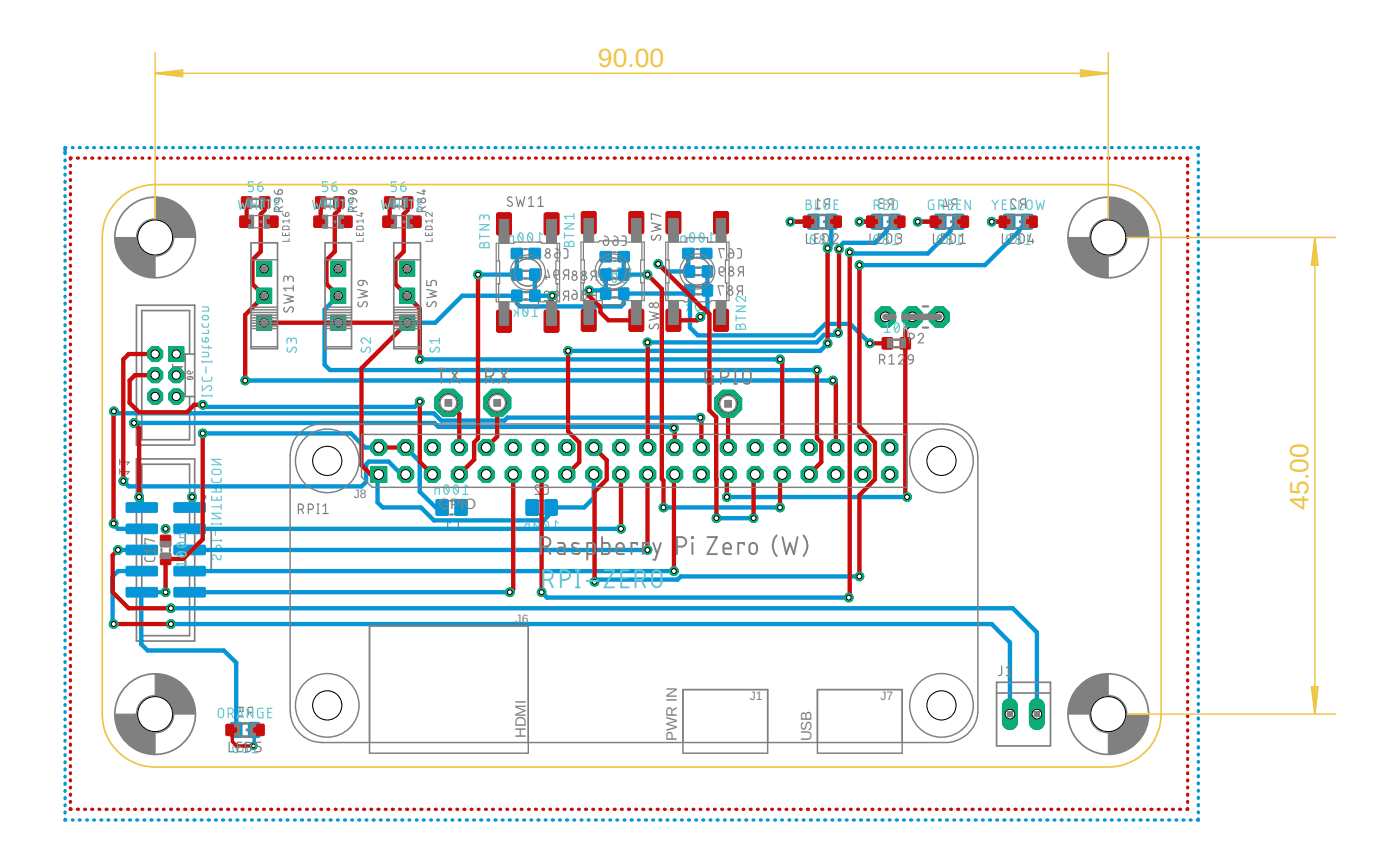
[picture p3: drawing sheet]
<svg xmlns="http://www.w3.org/2000/svg" width="122mm" height="75mm" viewBox="0 0 122 75" stroke-linecap="round" stroke-linejoin="round" font-family="sans-serif">
<defs><g id="words">
<g font-size="2.3" fill="#eec643">
<text x="52.1" y="5.9">90.00</text>
<text x="114.1" y="44.4" transform="rotate(-90 114.1 44.4)">45.00</text>
</g>
<g font-size="1.3" fill="#808080">
<text x="38.2" y="44.3">GPIO</text>
<text x="45.8" y="64.4" transform="rotate(-90 45.8 64.4)">HDMI</text>
<text x="59" y="64.6" transform="rotate(-90 59 64.6)">PWR IN</text>
<text x="70.7" y="64.6" transform="rotate(-90 70.7 64.6)">USB</text>
</g>
<g font-size="1.1" fill="#808080">
<text x="30.8" y="43.4">J8</text>
<text x="45" y="54.3">J6</text>
<text x="65.4" y="61">J1</text>
<text x="76.8" y="61.1">J7</text>
</g>
</g></defs>
<g fill="none" stroke="#6cc" stroke-width=".11">
<path d="M17.6 33.6v.5l.6-.5h.2a.23 .23 0 0 1 .1 .3 .23 .23 0 0 1-.2 .2M17.6 32.9l.1 .2 .1 .1h.6l.1-.3M17.6 30.7h.5l.1 .2v.2h-.6M17.6 30.1l.2 .2h.7M17.6 29.4l.1 .4h.4l.1-.2a.2 .2 0 0 0-.3-.2v.4M17.6 28.2l.1 .2 .1 .1h.3l.1-.3M17.6 26.8h.5l.1 .1v.2h-.6M17.6 34.5h.9M17.6 31.5v.1M17.6 34.4v.2M17.6 31.5h.9M17.7 27.6l.3-.1 .2 .2-.1 .2h-.3l-.1-.1z"/>
<path d="M17.9 32v.5M18.1 28.8h.1v.3h-.6M18.2 30.1v.3M18.5 31.5v.1M18.5 34.4v.2M44.4 21.1v-.5h.1h.3v.5M44.8 27l.4 .3M45 27.2l-.2 .4M45.2 26.8v.8M45.2 20.5l.4 .4M45.3 20.3h.1a.48 .48 0 0 1 0 .8l-.2-.1-.1-.3zM45.6 26.9l.4 .5"/>
<path d="M45.6 26.9l.2-.1a.48 .48 0 0 1 0 .8 .52 .52 0 0 1-.2-.7zM46 20.5l.4 .4M46.1 20.3h.1a.48 .48 0 0 1 0 .8l-.2-.2v-.3zM46.4 27.6h.5M46.8 21.1h.5M46.9 26.9l-.3-.1v.8M47.3 20.5l-.2-.2v.8M52.2 24.2v-.5l.1-.1h.2v.6M52.6 24.1l.3 .3M52.8 24.2l-.2 .4M52.9 23.8v.8M53 23.5l.3 .5"/>
<path d="M53 23.4l.1-.1a.48 .48 0 0 1 0 .9 .52 .52 0 0 1-.1-.8zM53.4 24l.3 .4M53.5 23.8h.1a.53 .53 0 0 1 0 .8 .5 .5 0 0 1-.1-.8zM53.8 23.5l.4 .5M53.9 23.4l.1-.1a.48 .48 0 0 1 0 .9 .52 .52 0 0 1-.1-.8zM54.2 24.6h.4M54.6 24.2h.4M54.6 24l-.2-.2v.8M55 23.5l-.2-.2v.9M59.4 21.1v-.4l.1-.1h.2v.5M59.9 26.6l.3 .2M60.1 26.7l-.2 .4"/>
<path d="M60.2 20.5l.3 .4M60.2 26.3v.8M60.2 20.3h.1a.48 .48 0 0 1 0 .8 .52 .52 0 0 1-.1-.8zM60.7 26.5l.3 .4M60.7 26.3h.2a.48 .48 0 0 1 0 .8h-.2l-.1-.4zM61 20.5l.4 .4M61.1 20.3h.1a.48 .48 0 0 1 0 .8l-.2-.1-.1-.3zM61.5 27.1h.4M61.8 21.1h.4M61.9 26.5l-.2-.2v.8M62.2 20.5l-.2-.2v.8M70.7 20.7l.4 .4"/>
<path d="M70.8 20.5h.1a.5 .5 0 0 1 0 .8 .54 .54 0 0 1-.1-.8zM72.3 21.3h.4M72.7 20.7l-.2-.2v.8M76.2 20.7l.4 .4M76.3 20.5h.1a.53 .53 0 0 1 0 .8 .5 .5 0 0 1-.1-.8zM77.8 21.3h.5M78.3 20.7l-.2-.2v.8M81.8 20.7l.3 .4M81.9 20.5a.5 .5 0 0 1 0 .8l-.1-.1-.1-.3zM83.4 21.3h.4M83.8 20.7l-.2-.2v.8M87.8 20.7l.3 .4"/>
<path d="M87.8 20.5h.1a.5 .5 0 0 1 0 .8 .54 .54 0 0 1-.1-.8zM89.4 21.3h.4M89.8 20.7l-.2-.2v.8M18.5 48h.8v-.2a.22 .22 0 0 0-.2-.3 .22 .22 0 0 0-.3 .3v.2M18.5 42.9h.8v-.2a.22 .22 0 0 0-.2-.3 .22 .22 0 0 0-.2 .1l-.1 .4M18.5 41.7v.3l.1 .1 .6-.1 .1-.3M18.5 43.2v.4h.8v-.4M18.5 47.1h.8M18.5 45.6v.2M18.5 47v.2M18.5 45.7h.8M18.5 44.2h.8"/>
<path d="M18.5 42.4l.3 .2M18.5 41a.65 .65 0 0 1 .7-.1 .23 .23 0 0 1 .1 .3 .23 .23 0 0 1-.2 .2h-.4a.22 .22 0 0 1-.2-.4zM18.8 46.1v.6M18.9 43.3v.3M19.2 48.4l.1 .3-.2 .1-.2-.1-.2-.3h-.1l-.1 .1 .1 .3M19.3 44v.4M19.3 45.6v.2M19.3 47v.2M19.3 44.7h-.8l.8 .5h-.8M19.3 40h-.8l.8 .5h-.8M37.9 43.1v-.4l.2-.2h.2v.6M38.7 42.4l.4 .5"/>
<path d="M38.8 42.3h.1a.48 .48 0 0 1 0 .8 .52 .52 0 0 1-.1-.8zM39.6 42.4l.3 .5M39.6 42.3h.2a.48 .48 0 0 1 0 .8l-.3-.3zM40.3 43.1h.5M40.8 42.4l-.2-.1v.8M45.8 46.2v-.5h.1h.2v.5M46.6 45.6l.3 .5M46.6 45.5l.2-.1a.48 .48 0 0 1 0 .8 .52 .52 0 0 1-.2-.7zM47.4 45.6l.4 .5M47.4 45.5l.2-.1a.48 .48 0 0 1 0 .8 .52 .52 0 0 1-.2-.7zM48.2 46.2h.5M48.7 45.6l-.3-.2v.8"/>
<path d="M20.4 65l.3 .4M20.4 64.8h.1a.48 .48 0 0 1 0 .8l-.1-.1-.1-.3zM22 65.6h.4M22.4 65l-.2-.2v.8"/>
<circle cx="71.7" cy="21.1" r=".23"/>
<circle cx="71.7" cy="20.7" r=".18"/>
<circle cx="77.2" cy="21.1" r=".24"/>
<circle cx="77.2" cy="20.7" r=".19"/>
<circle cx="82.8" cy="21.1" r=".23"/>
<circle cx="82.8" cy="20.7" r=".18"/>
<circle cx="88.8" cy="21.1" r=".23"/>
<circle cx="88.8" cy="20.7" r=".18"/>
<circle cx="21.4" cy="65.4" r=".23"/>
<circle cx="21.4" cy="65" r=".18"/>
</g>
<g fill="none" stroke="#808080" stroke-width=".11">
<path d="M71.1 18.2h.4M71.5 17.5l-.2-.2v.9M72.1 17.8l-.2 .4M72.3 17.8h-.3a.23 .23 0 0 1-.1-.3 .23 .23 0 0 1 .2-.2h.2v.9M76.8 17.7a.22 .22 0 0 0-.2 .2 .22 .22 0 0 0 .1 .2l.3 .1M77 17.3l-.3 .1-.1 .1 .1 .2h.3M77.6 17.8l-.2 .4M77.9 17.8h-.3a.23 .23 0 0 1-.2-.2 .23 .23 0 0 1 .2-.3h.3v.9M82.3 17.8v.4M82.4 17.3l.2 .7h-.5M83.1 17.8l-.1 .4M83.4 17.8h-.2a.23 .23 0 0 1-.2-.2 .23 .23 0 0 1 .2-.3h.2v.9"/>
<path d="M88.6 17.5a.23 .23 0 0 0-.3-.2 .23 .23 0 0 0-.1 .4l.4 .5h-.5M89.1 17.8l-.1 .4M89.4 17.8h-.3a.23 .23 0 0 1-.1-.3 .23 .23 0 0 1 .2-.2h.2v.9M15 31.8v.4M15 32h.9l-.2 .2M15 31.1h.4M15.2 30.9v.5l.7-.2M15.9 32.6h-.7a.2 .2 0 0 0-.2 .3M45.5 22.5h.7M45.5 21.7h.7M47.6 24v.4M47.7 23.5l.2 .7h-.4"/>
<path d="M47.9 25.5a.23 .23 0 0 0-.3-.1 .23 .23 0 0 0-.1 .3l.4 .5h-.4M48.3 25.8a.36 .36 0 0 0 .4 .4M48.3 24a.4 .4 0 0 0 .4 .4M48.3 25.5a.23 .23 0 0 1 .4 0 .23 .23 0 0 1-.1 .3h-.3zM48.3 23.6a.23 .23 0 0 1 .4 0 .23 .23 0 0 1-.1 .4h-.3zM48.4 22.1h.4v.2a.23 .23 0 0 1-.3 .2 .23 .23 0 0 1-.1-.4zM48.5 21.7a.36 .36 0 0 1 .3 .4M49.1 21.7h.3l.1 .2v.5l-.4 .1M49.3 25.8l-.2 .4M49.3 24l-.2 .4M49.6 25.8h-.3a.22 .22 0 0 1-.2-.1 .22 .22 0 0 1 .1-.3h.4v.8M49.6 24h-.3a.23 .23 0 0 1-.2-.3 .23 .23 0 0 1 .2-.2h.3v.9"/>
<path d="M50 25.7h.3v.2a.23 .23 0 0 1-.3 .2 .23 .23 0 0 1 0-.4zM50 25.3a.36 .36 0 0 1 .3 .4M51.7 25.7l-.2 .4M51.7 24.1l-.2 .3M52 25.7h-.2a.23 .23 0 0 1-.3-.2 .23 .23 0 0 1 .3-.2h.2v.8M52 24.1h-.2a.23 .23 0 0 1-.3-.2 .23 .23 0 0 1 .3-.3h.2v.8M52.7 21l.4-.1v.3a.24 .24 0 0 1-.3 .2 .24 .24 0 0 1-.2-.4zM52.7 20.6a.36 .36 0 0 1 .4 .3M53.3 22h.6M53.3 22.7h.6M53.5 21l.4-.1v.3a.24 .24 0 0 1-.4 .2 .24 .24 0 0 1 0-.4zM53.5 20.6a.36 .36 0 0 1 .4 .3"/>
<path d="M54.2 20.6h.3l.1 .2v.5l-.4 .1M60.5 22.5h.6M60.5 21.7h.6M62.7 23.7a.36 .36 0 0 0 .4 .4M62.7 23.4a.23 .23 0 0 1 .4-.1 .23 .23 0 0 1-.1 .4h-.3zM63.1 25v-.1h-.5l.2 .8M63.1 21.8v-.1h-.4l.2 .8M63.5 22.1h.5v.2a.24 .24 0 0 1-.3 .2 .24 .24 0 0 1-.2-.4zM63.6 21.7a.36 .36 0 0 1 .4 .4M64.3 21.7h.3v.2v.5l-.3 .1M64.4 25.4l-.1 .3M64.5 23.7l-.2 .4"/>
<path d="M64.7 25.4h-.2a.23 .23 0 0 1-.2-.3 .23 .23 0 0 1 .2-.2h.2v.8M64.8 23.7h-.2a.23 .23 0 0 1-.3-.2 .23 .23 0 0 1 .3-.3h.2v.9M10.4 40v.5M10.4 40.9v.4M10.4 41.1h.9l-.2 .2M10.4 40.3h.9l-.2 .2M11.3 41.7l-.8 .1-.1 .2M38.8 46.2h.5M39 44.9h.7M39.1 43.6h.6M39.3 45.6l-.3-.2v.8M39.6 45.4h.3l.1 .2-.1 .5-.3 .1"/>
<path d="M46.9 43.6h.7M46.9 44.9h.6M47.1 42.4a.22 .22 0 0 0-.3-.1 .22 .22 0 0 0-.1 .3l.4 .5h-.4M47.4 42.3h.3l.1 .1v.6l-.4 .1M20.7 61.7h.5v.3h-.3a.24 .24 0 0 0-.2 .3 .24 .24 0 0 0 .2 .2h.3M21.7 62.1l-.2 .4M22 62.1h-.2a.22 .22 0 0 1-.2-.2 .22 .22 0 0 1 .1-.2h.3v.8"/>
<circle cx="47.8" cy="22.3" r=".23"/>
<circle cx="47.8" cy="21.9" r=".18"/>
<circle cx="50.1" cy="23.8" r=".18"/>
<circle cx="50.1" cy="24.2" r=".22"/>
<circle cx="50.9" cy="25.5" r=".19"/>
<circle cx="50.9" cy="23.8" r=".18"/>
<circle cx="50.9" cy="25.9" r=".24"/>
<circle cx="50.9" cy="24.2" r=".23"/>
<circle cx="63.7" cy="25.1" r=".18"/>
<circle cx="63.7" cy="25.5" r=".24"/>
<circle cx="63.8" cy="23.4" r=".19"/>
<circle cx="63.8" cy="23.8" r=".23"/>
</g>
<g fill="#808080" stroke="#808080" stroke-width=".09">
<path d="M53.9 21.9h.5v.9h-.5z"/>
<path d="M52.8 21.9h.5v.9h-.5z"/>
<path d="M60 21.7h.5v.8h-.5z"/>
<path d="M61.1 21.7h.5v.8h-.5z"/>
<path d="M45.1 21.7h.4v.8h-.4z"/>
<path d="M46.1 21.7h.5v.8h-.5z"/>
<path d="M54 25.2h.4v.8h-.4z"/>
<path d="M52.8 25.2h.4v.8h-.4z"/>
<path d="M60.1 24.9h.4v.8h-.4z"/>
<path d="M61.3 24.9h.4v.8h-.4z"/>
<path d="M45.1 25.4h.3v.8h-.3z"/>
<path d="M46.2 25.4h.4v.8h-.4z"/>
<path d="M54 23.5h.4v.8h-.4z"/>
<path d="M52.8 23.5h.4v.8h-.4z"/>
<path d="M61.3 23.3h.4v.8h-.4z"/>
<path d="M60.1 23.3h.4v.8h-.4z"/>
<path d="M46.2 23.5h.4v.8h-.4z"/>
<path d="M45.1 23.5h.3v.8h-.3z"/>
<path d="M15.1 30.6h.5v.5h-.5z"/>
<path d="M13.3 30.6h.5v.5h-.5z"/>
<path d="M13.3 32.5h.5v.4h-.5z"/>
<path d="M15.1 32.5h.5v.4h-.5z"/>
<path d="M15.1 34.3h.5v.5h-.5z"/>
<path d="M13.3 34.3h.5v.5h-.5z"/>
<path d="M20.4 63h.6v1.3h-.6z"/>
<path d="M21.8 63h.6v1.3h-.6z"/>
<path d="M70.7 18.7h.6v1.3h-.6z"/>
<path d="M72.1 18.7h.6v1.3h-.6z"/>
<path d="M87.8 18.7h.6v1.3h-.6z"/>
<path d="M89.2 18.7h.5v1.3h-.5z"/>
<path d="M76.3 18.7h.6v1.3h-.6z"/>
<path d="M77.6 18.7h.6v1.3h-.6z"/>
<path d="M81.8 18.7h.6v1.3h-.6z"/>
<path d="M83.2 18.7h.6v1.3h-.6z"/>
<path d="M38.4 43.6h.7v1.3h-.7z"/>
<path d="M39.7 43.6h.7v1.3h-.7z"/>
<path d="M47.5 43.6h.7v1.3h-.7z"/>
<path d="M46.2 43.6h.7v1.3h-.7z"/>
</g>
<g fill="none" stroke="#808080" stroke-width=".19">
<path d="M71.3 18.7h.8M71.3 19.9h.8M76.9 18.7h.7M76.9 19.9h.7M82.4 18.7h.7M82.4 19.9h.7M88.4 18.7h.8M88.4 19.9h.8M45.4 26.1h.8M45.4 25.5h.8M45.4 23.6h.8M45.4 24.3h.8"/>
<path d="M45.7 22.5h.2M45.7 21.7h.2M45.7 26.1h.2M53.2 25.3h.8M53.2 25.9h.8M53.2 23.6h.8M53.2 24.3h.8M53.5 22h.2M53.5 22.7h.2M60.5 25.7h.8M60.5 25h.8M60.5 23.3h.8"/>
<path d="M60.5 24h.8M60.7 22.5h.2M60.7 21.7h.2M39.3 43.6h.2M39.3 44.9h.2M47.1 43.6h.2M47.1 44.9h.2M21 63.1h.7M21 64.2h.7M21.3 63h.2"/>
</g>
<path d="M11.9 26.6h5.1v12.2h-5.1zM16.5 30.9v-3.8h-4.1v11.2h4.1v-3.7M17 30.9h-.8v3.7h.8M11.9 40h5.1v15.9h-5.1zM16.5 46.1v-5.6h-4.1v14.9h4.1v-5.6M17 46.1h-.8v3.7h.8M18.1 46.1h.3v3.7h-.3" fill="none" stroke="#808080" stroke-width=".15"/>
<path d="M16.3 32.4l.2-.1 .1 .3h-.2zM16.3 32.9a.27 .27 0 0 1 .3-.1 .27 .27 0 0 1 .2 .2 .26 .26 0 0 1-.3 .1 .26 .26 0 0 1-.2-.2zM16.7 32.9l-.3 .2M16.8 32.4l-.2 .2M16.3 48.2h.5l-.1 .1M16.3 48v.3M16.3 47.6a.27 .27 0 0 1 .3-.1 .27 .27 0 0 1 .2 .3 .26 .26 0 0 1-.3 0 .26 .26 0 0 1-.2-.2zM16.7 47.6l-.3 .2" fill="none" stroke="#808080" stroke-width=".09"/>
<circle cx="17.8" cy="43.3" r=".19" fill="#808080" stroke="#808080" stroke-width=".09"/>
<g fill="#0696d7" stroke="#0696d7" stroke-width=".09">
<path d="M53.9 21.9h1v.9h-1z" fill-rule="evenodd"/>
<path d="M52.3 21.9h1v.9h-1z" fill-rule="evenodd"/>
<path d="M59.5 21.7h1v.8h-1z" fill-rule="evenodd"/>
<path d="M61.1 21.7h.9v.8h-.9z" fill-rule="evenodd"/>
<path d="M44.6 21.7h.9v.8h-.9z" fill-rule="evenodd"/>
<path d="M46.2 21.7h.9v.8h-.9z" fill-rule="evenodd"/>
<path d="M52.4 25.1h.8v1h-.8z" fill-rule="evenodd"/>
<path d="M53.9 25.1h.9v1h-.9z" fill-rule="evenodd"/>
<path d="M61.2 24.8h.9v1h-.9z" fill-rule="evenodd"/>
<path d="M59.7 24.8h.8v1h-.8z" fill-rule="evenodd"/>
<path d="M46.2 25.3h.9v1h-.9z" fill-rule="evenodd"/>
<path d="M44.6 25.3h.9v1h-.9z" fill-rule="evenodd"/>
<path d="M52.4 23.5h.8v.9h-.8z" fill-rule="evenodd"/>
<path d="M53.9 23.5h.9v.9h-.9z" fill-rule="evenodd"/>
<path d="M59.7 23.2h.8v.9h-.8z" fill-rule="evenodd"/>
<path d="M61.2 23.2h.9v.9h-.9z" fill-rule="evenodd"/>
<path d="M44.6 23.5h.9v.9h-.9z" fill-rule="evenodd"/>
<path d="M46.2 23.5h.9v.9h-.9z" fill-rule="evenodd"/>
<path d="M15.2 43.8h2.6l.1 .1v.7l-.1 .1h-2.5l-.1-.1z" fill-rule="evenodd"/>
<path d="M11 43.8h2.6l.1 .1v.7l-.1 .1h-2.5l-.1-.1z" fill-rule="evenodd"/>
<path d="M15.2 45.7h2.6l.1 .1v.6l-.1 .1h-2.5l-.1-.1z" fill-rule="evenodd"/>
<path d="M11 45.7h2.6l.1 .1v.6l-.1 .1h-2.5l-.1-.1z" fill-rule="evenodd"/>
<path d="M15.2 47.6l2.6-.1 .1 .1v.7l-.1 .1h-2.5l-.1-.1z" fill-rule="evenodd"/>
<path d="M11 47.6l2.6-.1 .1 .1v.7l-.1 .1h-2.5l-.1-.1z" fill-rule="evenodd"/>
<path d="M15.2 49.4h2.6l.1 .1v.6l-.1 .1h-2.5l-.1-.1z" fill-rule="evenodd"/>
<path d="M11 49.4h2.6l.1 .1v.6l-.1 .1h-2.5l-.1-.1z" fill-rule="evenodd"/>
<path d="M15.2 51.2h2.6l.1 .1v.6l-.1 .1h-2.5l-.1-.1z" fill-rule="evenodd"/>
<path d="M11 51.2h2.6l.1 .1v.6l-.1 .1h-2.5l-.1-.1z" fill-rule="evenodd"/>
<path d="M21.7 63h.9v1.2h-.9z" fill-rule="evenodd"/>
<path d="M20.1 63h1v1.2h-1z" fill-rule="evenodd"/>
<path d="M72 18.7h.9v1.2h-.9z" fill-rule="evenodd"/>
<path d="M70.4 18.7h1v1.2h-1z" fill-rule="evenodd"/>
<path d="M89.1 18.7h.9v1.2h-.9z" fill-rule="evenodd"/>
<path d="M87.5 18.7h1v1.2h-1z" fill-rule="evenodd"/>
<path d="M77.5 18.7h1v1.2h-1z" fill-rule="evenodd"/>
<path d="M76 18.7h.9v1.2h-.9z" fill-rule="evenodd"/>
<path d="M83.1 18.7h.9v1.2h-.9z" fill-rule="evenodd"/>
<path d="M81.5 18.7h.9v1.2h-.9z" fill-rule="evenodd"/>
<path d="M38 43.6h1.1v1.3h-1.1z" fill-rule="evenodd"/>
<path d="M39.7 43.6h1v1.3h-1z" fill-rule="evenodd"/>
<path d="M47.5 43.6h1.1v1.3h-1.1z" fill-rule="evenodd"/>
<path d="M45.9 43.6h1v1.3h-1z" fill-rule="evenodd"/>
</g>
<g fill="none" stroke="#0696d7" stroke-width=".38">
<path d="M68.9 19.3h2M72.5 19.3v2l-.3 .3M74.9 19.3h1.6M78 19.3l-1.7 1.9h-2.8l-.4 .4 .1 .1M80 19.3h2M83.6 19.3l-2.7 2.8h-6.9l.1-.1M86.5 19.3h1.5M89.6 19.3l-3.7 3.8h-11M9.9 35.9l.2 .1h27.7l.7 .7h5.5l.2-.3h16.9M11.7 36.9h26.2l.3 .3h20.5l.1 .1M17.7 37.8h12.9l1.2 1.2h1.2M21.4 33.2h51.2"/>
<path d="M29.5 25.8l-1.2 1.2v4.8l.5 .5h42.4M35.4 39l1.2 1.2v2.7l1.4 1.3h.5M35.5 28.1h2.5l2.3-2.3h4.8v.6l.2 .3h8.8l.3-.2v-.9h5.4l.3-.3 .1 3.3 .6 .6h10.2l1-1h2.1l1.7 1.7M36.6 31.3h31.4M36.6 35l-.4 .5h-18.5v-.2M45.1 22.1v1.8h-3.4M46.6 23.9v1.9h1.6M52.8 23.9v1.7l-.3-.3h-1.1M54.4 22.4v1.5h2.1M60 22.1v1.5l.1 .1h-2l-.7-.7M61.7 23.7v3.3l-.6 .6M72.2 29.9l-.7 .7h-22"/>
<path d="M73.1 29l-.2 .2h-1.1l-.6 .6h-14.7M9.9 45.6h-.1l.5 .5h2.1M10.3 47.9h2.1M12.1 43.3l.3 .3v.6M12.4 49.8h-2.1l-.5 .4v4.1l.1 .1M14.4 51.6h-2l-.1 .1v4.5l.6 .5h6.6l1.1 1.1v5.8M14.9 53h73.4l2.1 2.1v7.2M14.9 54.4h71.6l1.6 1.6v6.3M16.5 51.6h27.9M16.5 47.9h40M16.5 46.1h37.6M16.5 49.8h42.3"/>
<path d="M33 41.4l-.1 .1v2.3l.5 .4h3.3l1.1 1.2h9.6l.6-.7v-.5h2.9l.9-.8v-2M35.4 41.4h-.4l-1.1-1.2h-1.7l-.3 .3v1.5l-.4 .4h-20.3l-.4-.5M47.2 51.6l.5 .5h26.3M57.8 44.2h10.2M62.5 45.2h3.2M63.4 43.3h15.7M74.9 50.2h-15.5l-.3 .3h-7.1l-.2 .2"/>
</g>
<g fill="none" stroke="#0696d7" stroke-width=".3">
<path d="M5.7 13.9v.1M5.7 14.6h.1M5.7 15.2v.1M5.7 15.8v.1M5.7 16.4v.1M5.7 17.1h.1M5.7 17.7v.1M5.7 18.3v.1M5.7 18.9v.1M5.7 19.6h.1M5.7 12.9v.5M6.3 12.9h.1"/>
<path d="M6.9 12.9h.1M7.6 12.9h.1M8.2 12.9h.1M8.8 12.9h.1M9.4 12.9h.1M10.1 12.9h.1M10.7 12.9h.1M11.3 12.9h.1M11.9 12.9h.1M12.6 12.9h.1M13.2 12.9h.1M13.8 12.9h.1"/>
<path d="M14.4 12.9h.1M15 12.9h.1M15.7 12.9h.1M16.3 12.9h.1M16.9 12.9h.1M17.5 12.9h.1M18.2 12.9h.1M18.8 12.9h.1M19.4 12.9h.1M20 12.9h.1M20.7 12.9h.1M21.3 12.9h.1"/>
<path d="M21.9 12.9h.1M22.5 12.9h.1M23.2 12.9h.1M23.8 12.9h.1M24.4 12.9h.1M25 12.9h.1M25.7 12.9h.1M26.3 12.9h.1M26.9 12.9h.1M27.5 12.9h.1M28.2 12.9h.1M28.8 12.9h.1"/>
<path d="M29.4 12.9h.1M30 12.9h.1M30.7 12.9h.1M31.3 12.9h.1M31.9 12.9h.1M32.5 12.9h.1M33.2 12.9h.1M33.8 12.9h.1M34.4 12.9h.1M35 12.9h.1M35.7 12.9h.1M36.3 12.9h.1"/>
<path d="M36.9 12.9h.1M37.5 12.9h.1M38.2 12.9h.1M38.8 12.9h.1M39.4 12.9h.1M40 12.9h.1M40.7 12.9h.1M41.3 12.9h.1M41.9 12.9h.1M42.5 12.9h.1M43.2 12.9h.1M43.8 12.9h.1"/>
<path d="M44.4 12.9h.1M45 12.9h.1M45.7 12.9h.1M46.3 12.9h.1M46.9 12.9h.1M47.5 12.9h.1M48.2 12.9h.1M48.8 12.9h.1M49.4 12.9h.1M50 12.9h.1M50.7 12.9h.1M51.3 12.9h.1"/>
<path d="M51.9 12.9h.1M52.5 12.9h.1M53.2 12.9h.1M53.8 12.9h.1M54.4 12.9h.1M55 12.9h.1M55.7 12.9h.1M56.3 12.9h.1M56.9 12.9h.1M57.5 12.9h.1M58.2 12.9h.1M58.8 12.9h.1"/>
<path d="M59.4 12.9h.1M60 12.9h.1M60.7 12.9h.1M61.3 12.9h.1M61.9 12.9h.1M62.5 12.9h.1M63.2 12.9h.1M63.8 12.9h.1M64.4 12.9h.1M65 12.9h.1M65.7 12.9h.1M66.3 12.9h.1"/>
<path d="M66.9 12.9h.1M67.5 12.9h.1M68.2 12.9h.1M68.8 12.9h.1M69.4 12.9h.1M70 12.9h.1M70.7 12.9h.1M71.3 12.9h.1M71.9 12.9h.1M72.5 12.9h.1M73.2 12.9h.1M73.8 12.9h.1"/>
<path d="M74.4 12.9h.1M75 12.9h.1M75.6 12.9h.1M76.3 12.9h.1M76.9 12.9h.1M77.5 12.9h.1M78.1 12.9h.1M78.8 12.9h.1M79.4 12.9h.1M80 12.9h.1M80.7 12.9h.1M81.3 12.9h.1"/>
<path d="M81.9 12.9h.1M82.5 12.9h.1M83.2 12.9h.1M83.8 12.9h.1M84.4 12.9h.1M85 12.9h.1M85.7 12.9h.1M86.3 12.9h.1M86.9 12.9h.1M87.5 12.9h.1M88.2 12.9h.1M88.8 12.9h.1"/>
<path d="M89.4 12.9h.1M90 12.9h.1M90.7 12.9h.1M91.3 12.9h.1M91.9 12.9h.1M92.5 12.9h.1M93.2 12.9h.1M93.8 12.9h.1M94.4 12.9h.1M95 12.9h.1M95.7 12.9h.1M96.3 12.9h.1"/>
<path d="M96.9 12.9h.1M97.5 12.9h.1M98.1 12.9h.1M98.8 12.9h.1M99.4 12.9h.1M100 12.9h.1M100.6 12.9h.1M101.3 12.9h.1M101.9 12.9h.1M102.5 12.9h.1M103.1 12.9h.1M103.8 12.9h.1"/>
<path d="M104.4 12.9h.1M104.5 13.5v.1M104.5 14.1v.1M104.5 14.8h.1M104.5 15.4v.1M104.5 16v.1M104.5 16.6v.1M104.5 17.3h.1M104.5 17.9v.1M104.5 18.5v.1M104.5 19.2h.1M104.5 19.8v.1"/>
<path d="M5.7 20.2v.1M5.7 20.8v.1M5.7 21.4v.1M5.7 22.1h.1M5.7 22.7v.1M5.7 23.3v.1M5.7 23.9v.1M5.7 24.6h.1M5.7 25.2v.1M5.7 25.8v.1M5.7 26.4v.1M5.7 27.1h.1"/>
<path d="M5.7 27.7h.1M5.7 28.3v.1M5.7 28.9v.1M5.7 29.6h.1M5.7 30.2v.1M5.7 30.8v.1M5.7 31.4v.1M5.7 32.1h.1M5.7 32.7v.1M5.7 33.3v.1M5.7 33.9v.1M5.7 34.6h.1"/>
<path d="M5.7 35.2v.1M5.7 35.8v.1M5.7 36.4v.1M5.7 37.1h.1M5.7 37.7v.1M5.7 38.3v.1M5.7 38.9v.1M5.7 39.6h.1M104.5 20.4v.1M104.5 21v.1M104.5 21.7v.1M104.5 22.3v.1"/>
<path d="M104.5 22.9v.1M104.5 23.6h.1M104.5 24.2v.1M104.5 24.8v.1M104.5 25.4v.1M104.5 26.1v.1M104.5 26.7v.1M104.5 27.3v.1M104.5 28h.1M104.5 28.6v.1M104.5 29.2v.1M104.5 29.9h.1"/>
<path d="M104.5 30.5v.1M104.5 31.1v.1M104.5 31.8h.1M104.5 32.4h.1M104.5 33v.1M104.5 33.6v.1M104.5 34.3h.1M104.5 34.9v.1M104.5 35.5v.1M104.5 36.2h.1M104.5 36.8v.1M104.5 37.4v.1"/>
<path d="M104.5 38v.1M104.5 38.7v.1M104.5 39.3v.1M104.5 39.9v.1M5.7 40.2v.1M5.7 40.8v.1M5.7 41.4v.1M5.7 42.1h.1M5.7 42.7v.1M5.7 43.3v.1M5.7 43.9v.1M5.7 44.6h.1"/>
<path d="M5.7 45.2v.1M5.7 45.8v.1M5.7 46.4v.1M5.7 47.1h.1M5.7 47.7v.1M5.7 48.3v.1M5.7 48.9v.1M5.7 49.6h.1M5.7 50.2h.1M5.7 50.8v.1M5.7 51.4v.1M5.7 52v.1"/>
<path d="M5.7 52.7h.1M5.7 53.3v.1M5.7 53.9v.1M5.7 54.5v.1M5.7 55.2h.1M5.7 55.8v.1M5.7 56.4v.1M5.7 57v.1M5.7 57.7h.1M5.7 58.3v.1M5.7 58.9v.1M5.7 59.5v.1"/>
<path d="M104.5 40.6h.1M104.5 41.2v.1M104.5 41.8v.1M104.5 42.4v.1M104.5 43.1v.1M104.5 43.7v.1M104.5 44.3v.1M104.5 45h.1M104.5 45.6v.1M104.5 46.2v.1M104.5 46.9h.1M104.5 47.5v.1"/>
<path d="M104.5 48.1v.1M104.5 48.7v.1M104.5 49.4h.1M104.5 50v.1M104.5 50.6v.1M104.5 51.3h.1M104.5 51.9v.1M104.5 52.5v.1M104.5 53.1v.1M104.5 53.8h.1M104.5 54.4v.1M104.5 55v.1"/>
<path d="M104.5 55.7v.1M104.5 56.3v.1M104.5 56.9v.1M104.5 57.6h.1M104.5 58.2v.1M104.5 58.8v.1M104.5 59.4v.1M5.7 60.2h.1M5.7 60.8v.1M5.7 61.4v.1M5.7 62v.1M5.7 62.7h.1"/>
<path d="M5.7 63.3v.1M5.7 63.9v.1M5.7 64.5v.1M5.7 65.2h.1M5.7 65.8h.1M5.7 66.4v.1M5.7 67v.1M5.7 67.7h.1M5.7 68.3v.1M5.7 68.9v.1M5.7 69.5v.1M5.7 70.2h.1"/>
<path d="M5.7 70.8v.1M5.7 71.4v.1M6.3 71.5h.1M6.9 71.5h.1M7.6 71.5h.1M8.2 71.5h.1M8.8 71.5h.1M9.4 71.5h.1M10.1 71.5h.1M10.7 71.5h.1M11.3 71.5h.1M11.9 71.5h.1"/>
<path d="M12.6 71.5h.1M13.2 71.5h.1M13.8 71.5h.1M14.4 71.5h.1M15 71.5h.1M15.7 71.5h.1M16.3 71.5h.1M16.9 71.5h.1M17.5 71.5h.1M18.2 71.5h.1M18.8 71.5h.1M19.4 71.5h.1"/>
<path d="M20 71.5h.1M20.7 71.5h.1M21.3 71.5h.1M21.9 71.5h.1M22.2 63.6v1.4h-.1M22.5 71.5h.1M23.2 71.5h.1M23.8 71.5h.1M24.4 71.5h.1M25 71.5h.1M25.7 71.5h.1M26.3 71.5h.1"/>
<path d="M26.9 71.5h.1M27.5 71.5h.1M28.2 71.5h.1M28.8 71.5h.1M29.4 71.5h.1M30 71.5h.1M30.7 71.5h.1M31.3 71.5h.1M31.9 71.5h.1M32.5 71.5h.1M33.2 71.5h.1M33.8 71.5h.1"/>
<path d="M34.4 71.5h.1M35 71.5h.1M35.7 71.5h.1M36.3 71.5h.1M36.9 71.5h.1M37.5 71.5h.1M38.2 71.5h.1M38.8 71.5h.1M39.4 71.5h.1M40 71.5h.1M40.7 71.5h.1M41.3 71.5h.1"/>
<path d="M41.9 71.5h.1M42.5 71.5h.1M43.2 71.5h.1M43.8 71.5h.1M44.4 71.5h.1M45 71.5h.1M45.7 71.5h.1M46.3 71.5h.1M46.9 71.5h.1M47.5 71.5h.1M48.2 71.5h.1M48.8 71.5h.1"/>
<path d="M49.4 71.5h.1M50 71.5h.1M50.7 71.5h.1M51.3 71.5h.1M51.9 71.5h.1M52.5 71.5h.1M53.2 71.5h.1M53.8 71.5h.1M54.4 71.5h.1M55 71.5h.1M55.7 71.5h.1M56.3 71.5h.1"/>
<path d="M56.9 71.5h.1M57.5 71.5h.1M58.2 71.5h.1M58.8 71.5h.1M59.4 71.5h.1M60 71.5h.1M60.7 71.5h.1M61.3 71.5h.1M61.9 71.5h.1M62.5 71.5h.1M63.2 71.5h.1M63.8 71.5h.1"/>
<path d="M64.4 71.5h.1M65 71.5h.1M65.7 71.5h.1M66.3 71.5h.1M66.9 71.5h.1M67.5 71.5h.1M68.2 71.5h.1M68.8 71.5h.1M69.4 71.5h.1M70 71.5h.1M70.7 71.5h.1M71.3 71.5h.1"/>
<path d="M71.9 71.5h.1M72.5 71.5h.1M73.2 71.5h.1M73.8 71.5h.1M74.4 71.5h.1M75 71.5h.1M75.6 71.5h.1M76.3 71.5h.1M76.9 71.5h.1M77.5 71.5h.1M78.1 71.5h.1M78.8 71.5h.1"/>
<path d="M79.4 71.5h.1M80 71.5h.1M80.7 71.5h.1M81.3 71.5h.1M81.9 71.5h.1M82.5 71.5h.1M83.2 71.5h.1M83.8 71.5h.1M84.4 71.5h.1M85 71.5h.1M85.7 71.5h.1M86.3 71.5h.1"/>
<path d="M86.9 71.5h.1M87.5 71.5h.1M88.2 71.5h.1M88.8 71.5h.1M89.4 71.5h.1M90 71.5h.1M90.7 71.5h.1M91.3 71.5h.1M91.9 71.5h.1M92.5 71.5h.1M93.2 71.5h.1M93.8 71.5h.1"/>
<path d="M94.4 71.5h.1M95 71.5h.1M95.7 71.5h.1M96.3 71.5h.1M96.9 71.5h.1M97.5 71.5h.1M98.1 71.5h.1M98.8 71.5h.1M99.4 71.5h.1M100 71.5h.1M100.6 71.5h.1M101.3 71.5h.1"/>
<path d="M101.9 71.5h.1M102.5 71.5h.1M103.1 71.5h.1M103.8 71.5h.1M104.5 71.4l-.1 .1M104.5 60.1v.1M104.5 60.7v.1M104.5 61.3v.1M104.5 62h.1M104.5 62.6v.1M104.5 63.2v.1M104.5 63.9h.1"/>
<path d="M104.5 64.5v.1M104.5 65.1v.1M104.5 65.7v.1M104.5 66.4h.1M104.5 67v.1M104.5 67.6v.1M104.5 68.3h.1M104.5 68.9v.1M104.5 69.5v.1M104.5 70.1v.1M104.5 70.8h.1"/>
</g>
<path d="M34.8 25.1h1.4v1.3h-1.4z" fill="#0dab76" stroke="#0dab76" stroke-width=".09"/>
<circle cx="35.5" cy="25.8" r=".36" fill="#fff" stroke="#000" stroke-width=".09"/>
<path d="M34.8 27.5h1.4v1.3h-1.4z" fill="#0dab76" stroke="#0dab76" stroke-width=".09"/>
<circle cx="35.5" cy="28.1" r=".36" fill="#fff" stroke="#000" stroke-width=".09"/>
<path d="M34.8 22.8h1.4v1.3h-1.4z" fill="#0dab76" stroke="#0dab76" stroke-width=".09"/>
<circle cx="35.5" cy="23.4" r=".36" fill="#fff" stroke="#000" stroke-width=".09"/>
<path d="M28.8 25.1h1.3v1.3h-1.3z" fill="#0dab76" stroke="#0dab76" stroke-width=".09"/>
<circle cx="29.5" cy="25.8" r=".36" fill="#fff" stroke="#000" stroke-width=".09"/>
<path d="M28.8 27.5h1.3v1.3h-1.3z" fill="#0dab76" stroke="#0dab76" stroke-width=".09"/>
<circle cx="29.5" cy="28.1" r=".36" fill="#fff" stroke="#000" stroke-width=".09"/>
<path d="M28.8 22.8h1.3v1.3h-1.3z" fill="#0dab76" stroke="#0dab76" stroke-width=".09"/>
<circle cx="29.5" cy="23.4" r=".36" fill="#fff" stroke="#000" stroke-width=".09"/>
<path d="M22.4 25.1h1.3v1.3h-1.3z" fill="#0dab76" stroke="#0dab76" stroke-width=".09"/>
<circle cx="23" cy="25.8" r=".36" fill="#fff" stroke="#000" stroke-width=".09"/>
<path d="M22.4 27.5h1.3v1.3h-1.3z" fill="#0dab76" stroke="#0dab76" stroke-width=".09"/>
<circle cx="23" cy="28.1" r=".36" fill="#fff" stroke="#000" stroke-width=".09"/>
<path d="M22.4 22.8h1.3v1.3h-1.3z" fill="#0dab76" stroke="#0dab76" stroke-width=".09"/>
<circle cx="23" cy="23.4" r=".36" fill="#fff" stroke="#000" stroke-width=".09"/>
<path d="M14.7 30.2h1.3v1.3h-1.3z" fill="#0dab76" stroke="#0dab76" stroke-width=".09"/>
<circle cx="15.4" cy="30.9" r=".36" fill="#fff" stroke="#000" stroke-width=".09"/>
<circle cx="13.5" cy="30.9" r=".71" fill="#0dab76" stroke="#0dab76" stroke-width=".09"/>
<circle cx="13.5" cy="30.9" r=".36" fill="#fff" stroke="#000" stroke-width=".09"/>
<circle cx="15.4" cy="32.7" r=".71" fill="#0dab76" stroke="#0dab76" stroke-width=".09"/>
<circle cx="15.4" cy="32.7" r=".36" fill="#fff" stroke="#000" stroke-width=".09"/>
<circle cx="13.5" cy="32.7" r=".71" fill="#0dab76" stroke="#0dab76" stroke-width=".09"/>
<circle cx="13.5" cy="32.7" r=".36" fill="#fff" stroke="#000" stroke-width=".09"/>
<circle cx="15.4" cy="34.6" r=".71" fill="#0dab76" stroke="#0dab76" stroke-width=".09"/>
<circle cx="15.4" cy="34.6" r=".36" fill="#fff" stroke="#000" stroke-width=".09"/>
<circle cx="13.5" cy="34.6" r=".71" fill="#0dab76" stroke="#0dab76" stroke-width=".09"/>
<circle cx="13.5" cy="34.6" r=".36" fill="#fff" stroke="#000" stroke-width=".09"/>
<circle cx="81.9" cy="27.6" r=".96" fill="#0dab76" stroke="#0dab76" stroke-width=".09"/>
<circle cx="81.9" cy="27.6" r=".42" fill="#fff" stroke="#000" stroke-width=".09"/>
<circle cx="79.5" cy="27.6" r=".96" fill="#0dab76" stroke="#0dab76" stroke-width=".09"/>
<circle cx="79.5" cy="27.6" r=".42" fill="#fff" stroke="#000" stroke-width=".09"/>
<circle cx="77.2" cy="27.6" r=".96" fill="#0dab76" stroke="#0dab76" stroke-width=".09"/>
<circle cx="77.2" cy="27.6" r=".42" fill="#fff" stroke="#000" stroke-width=".09"/>
<path d="M32.3 40.7h1.4v1.4h-1.4z" fill="#0dab76" stroke="#0dab76" stroke-width=".09"/>
<circle cx="33" cy="41.4" r=".42" fill="#fff" stroke="#000" stroke-width=".09"/>
<circle cx="33" cy="39" r=".76" fill="#0dab76" stroke="#0dab76" stroke-width=".09"/>
<circle cx="33" cy="39" r=".42" fill="#fff" stroke="#000" stroke-width=".09"/>
<circle cx="35.4" cy="41.4" r=".76" fill="#0dab76" stroke="#0dab76" stroke-width=".09"/>
<circle cx="35.4" cy="41.4" r=".42" fill="#fff" stroke="#000" stroke-width=".09"/>
<circle cx="35.4" cy="39" r=".76" fill="#0dab76" stroke="#0dab76" stroke-width=".09"/>
<circle cx="35.4" cy="39" r=".42" fill="#fff" stroke="#000" stroke-width=".09"/>
<circle cx="37.7" cy="41.4" r=".76" fill="#0dab76" stroke="#0dab76" stroke-width=".09"/>
<circle cx="37.7" cy="41.4" r=".42" fill="#fff" stroke="#000" stroke-width=".09"/>
<circle cx="37.7" cy="39" r=".76" fill="#0dab76" stroke="#0dab76" stroke-width=".09"/>
<circle cx="37.7" cy="39" r=".42" fill="#fff" stroke="#000" stroke-width=".09"/>
<circle cx="40" cy="41.4" r=".76" fill="#0dab76" stroke="#0dab76" stroke-width=".09"/>
<circle cx="40" cy="41.4" r=".42" fill="#fff" stroke="#000" stroke-width=".09"/>
<circle cx="40" cy="39" r=".76" fill="#0dab76" stroke="#0dab76" stroke-width=".09"/>
<circle cx="40" cy="39" r=".42" fill="#fff" stroke="#000" stroke-width=".09"/>
<circle cx="42.4" cy="41.4" r=".76" fill="#0dab76" stroke="#0dab76" stroke-width=".09"/>
<circle cx="42.4" cy="41.4" r=".42" fill="#fff" stroke="#000" stroke-width=".09"/>
<circle cx="42.4" cy="39" r=".76" fill="#0dab76" stroke="#0dab76" stroke-width=".09"/>
<circle cx="42.4" cy="39" r=".42" fill="#fff" stroke="#000" stroke-width=".09"/>
<circle cx="44.7" cy="41.4" r=".76" fill="#0dab76" stroke="#0dab76" stroke-width=".09"/>
<circle cx="44.7" cy="41.4" r=".42" fill="#fff" stroke="#000" stroke-width=".09"/>
<circle cx="44.7" cy="39" r=".76" fill="#0dab76" stroke="#0dab76" stroke-width=".09"/>
<circle cx="44.7" cy="39" r=".42" fill="#fff" stroke="#000" stroke-width=".09"/>
<circle cx="47.1" cy="41.4" r=".76" fill="#0dab76" stroke="#0dab76" stroke-width=".09"/>
<circle cx="47.1" cy="41.4" r=".42" fill="#fff" stroke="#000" stroke-width=".09"/>
<circle cx="47.1" cy="39" r=".76" fill="#0dab76" stroke="#0dab76" stroke-width=".09"/>
<circle cx="47.1" cy="39" r=".42" fill="#fff" stroke="#000" stroke-width=".09"/>
<circle cx="49.4" cy="41.4" r=".76" fill="#0dab76" stroke="#0dab76" stroke-width=".09"/>
<circle cx="49.4" cy="41.4" r=".42" fill="#fff" stroke="#000" stroke-width=".09"/>
<circle cx="49.4" cy="39" r=".76" fill="#0dab76" stroke="#0dab76" stroke-width=".09"/>
<circle cx="49.4" cy="39" r=".42" fill="#fff" stroke="#000" stroke-width=".09"/>
<circle cx="51.8" cy="41.4" r=".76" fill="#0dab76" stroke="#0dab76" stroke-width=".09"/>
<circle cx="51.8" cy="41.4" r=".42" fill="#fff" stroke="#000" stroke-width=".09"/>
<circle cx="51.8" cy="39" r=".76" fill="#0dab76" stroke="#0dab76" stroke-width=".09"/>
<circle cx="51.8" cy="39" r=".42" fill="#fff" stroke="#000" stroke-width=".09"/>
<circle cx="54.1" cy="41.4" r=".76" fill="#0dab76" stroke="#0dab76" stroke-width=".09"/>
<circle cx="54.1" cy="41.4" r=".42" fill="#fff" stroke="#000" stroke-width=".09"/>
<circle cx="54.1" cy="39" r=".76" fill="#0dab76" stroke="#0dab76" stroke-width=".09"/>
<circle cx="54.1" cy="39" r=".42" fill="#fff" stroke="#000" stroke-width=".09"/>
<circle cx="56.5" cy="41.4" r=".76" fill="#0dab76" stroke="#0dab76" stroke-width=".09"/>
<circle cx="56.5" cy="41.4" r=".42" fill="#fff" stroke="#000" stroke-width=".09"/>
<circle cx="56.5" cy="39" r=".76" fill="#0dab76" stroke="#0dab76" stroke-width=".09"/>
<circle cx="56.5" cy="39" r=".42" fill="#fff" stroke="#000" stroke-width=".09"/>
<circle cx="58.8" cy="41.4" r=".76" fill="#0dab76" stroke="#0dab76" stroke-width=".09"/>
<circle cx="58.8" cy="41.4" r=".42" fill="#fff" stroke="#000" stroke-width=".09"/>
<circle cx="58.8" cy="39" r=".76" fill="#0dab76" stroke="#0dab76" stroke-width=".09"/>
<circle cx="58.8" cy="39" r=".42" fill="#fff" stroke="#000" stroke-width=".09"/>
<circle cx="61.2" cy="41.4" r=".76" fill="#0dab76" stroke="#0dab76" stroke-width=".09"/>
<circle cx="61.2" cy="41.4" r=".42" fill="#fff" stroke="#000" stroke-width=".09"/>
<circle cx="61.2" cy="39" r=".76" fill="#0dab76" stroke="#0dab76" stroke-width=".09"/>
<circle cx="61.2" cy="39" r=".42" fill="#fff" stroke="#000" stroke-width=".09"/>
<circle cx="63.5" cy="41.4" r=".76" fill="#0dab76" stroke="#0dab76" stroke-width=".09"/>
<circle cx="63.5" cy="41.4" r=".42" fill="#fff" stroke="#000" stroke-width=".09"/>
<circle cx="63.5" cy="39" r=".76" fill="#0dab76" stroke="#0dab76" stroke-width=".09"/>
<circle cx="63.5" cy="39" r=".42" fill="#fff" stroke="#000" stroke-width=".09"/>
<circle cx="65.8" cy="41.4" r=".76" fill="#0dab76" stroke="#0dab76" stroke-width=".09"/>
<circle cx="65.8" cy="41.4" r=".42" fill="#fff" stroke="#000" stroke-width=".09"/>
<circle cx="65.8" cy="39" r=".76" fill="#0dab76" stroke="#0dab76" stroke-width=".09"/>
<circle cx="65.8" cy="39" r=".42" fill="#fff" stroke="#000" stroke-width=".09"/>
<circle cx="68.2" cy="41.4" r=".76" fill="#0dab76" stroke="#0dab76" stroke-width=".09"/>
<circle cx="68.2" cy="41.4" r=".42" fill="#fff" stroke="#000" stroke-width=".09"/>
<circle cx="68.2" cy="39" r=".76" fill="#0dab76" stroke="#0dab76" stroke-width=".09"/>
<circle cx="68.2" cy="39" r=".42" fill="#fff" stroke="#000" stroke-width=".09"/>
<circle cx="70.5" cy="41.4" r=".76" fill="#0dab76" stroke="#0dab76" stroke-width=".09"/>
<circle cx="70.5" cy="41.4" r=".42" fill="#fff" stroke="#000" stroke-width=".09"/>
<circle cx="70.5" cy="39" r=".76" fill="#0dab76" stroke="#0dab76" stroke-width=".09"/>
<circle cx="70.5" cy="39" r=".42" fill="#fff" stroke="#000" stroke-width=".09"/>
<circle cx="72.9" cy="41.4" r=".76" fill="#0dab76" stroke="#0dab76" stroke-width=".09"/>
<circle cx="72.9" cy="41.4" r=".42" fill="#fff" stroke="#000" stroke-width=".09"/>
<circle cx="72.9" cy="39" r=".76" fill="#0dab76" stroke="#0dab76" stroke-width=".09"/>
<circle cx="72.9" cy="39" r=".42" fill="#fff" stroke="#000" stroke-width=".09"/>
<circle cx="75.2" cy="41.4" r=".76" fill="#0dab76" stroke="#0dab76" stroke-width=".09"/>
<circle cx="75.2" cy="41.4" r=".42" fill="#fff" stroke="#000" stroke-width=".09"/>
<circle cx="75.2" cy="39" r=".76" fill="#0dab76" stroke="#0dab76" stroke-width=".09"/>
<circle cx="75.2" cy="39" r=".42" fill="#fff" stroke="#000" stroke-width=".09"/>
<circle cx="77.6" cy="41.4" r=".76" fill="#0dab76" stroke="#0dab76" stroke-width=".09"/>
<circle cx="77.6" cy="41.4" r=".42" fill="#fff" stroke="#000" stroke-width=".09"/>
<circle cx="77.6" cy="39" r=".76" fill="#0dab76" stroke="#0dab76" stroke-width=".09"/>
<circle cx="77.6" cy="39" r=".42" fill="#fff" stroke="#000" stroke-width=".09"/>
<path d="M88.1 61.6v1.3" fill="none" stroke="#0dab76" stroke-width="1.4"/>
<circle cx="88.1" cy="62.3" r=".42" fill="#fff" stroke="#000" stroke-width=".09"/>
<path d="M90.4 61.6v1.3" fill="none" stroke="#0dab76" stroke-width="1.4"/>
<circle cx="90.4" cy="62.3" r=".42" fill="#fff" stroke="#000" stroke-width=".09"/>
<circle cx="39.1" cy="35.1" r="1.28" fill="#0dab76" stroke="#0dab76" stroke-width=".09"/>
<circle cx="39.1" cy="35.1" r=".78" fill="#fff" stroke="#000" stroke-width=".09"/>
<circle cx="43.3" cy="35.1" r="1.28" fill="#0dab76" stroke="#0dab76" stroke-width=".09"/>
<circle cx="43.3" cy="35.1" r=".78" fill="#fff" stroke="#000" stroke-width=".09"/>
<circle cx="63.5" cy="35.2" r="1.28" fill="#0dab76" stroke="#0dab76" stroke-width=".09"/>
<circle cx="63.5" cy="35.2" r=".78" fill="#fff" stroke="#000" stroke-width=".09"/>
<circle cx="75.8" cy="29.9" r=".38" fill="#0dab76" stroke="#0dab76" stroke-width=".09"/>
<circle cx="75.8" cy="29.9" r=".21" fill="#fff" stroke="#000" stroke-width=".09"/>
<circle cx="16.7" cy="43.3" r=".38" fill="#0dab76" stroke="#0dab76" stroke-width=".09"/>
<circle cx="16.7" cy="43.3" r=".21" fill="#fff" stroke="#000" stroke-width=".09"/>
<circle cx="14.4" cy="46.1" r=".38" fill="#0dab76" stroke="#0dab76" stroke-width=".09"/>
<circle cx="14.4" cy="46.1" r=".21" fill="#fff" stroke="#000" stroke-width=".09"/>
<circle cx="14.4" cy="51.6" r=".38" fill="#0dab76" stroke="#0dab76" stroke-width=".09"/>
<circle cx="14.4" cy="51.6" r=".21" fill="#fff" stroke="#000" stroke-width=".09"/>
<circle cx="17.7" cy="37.8" r=".38" fill="#0dab76" stroke="#0dab76" stroke-width=".09"/>
<circle cx="17.7" cy="37.8" r=".21" fill="#fff" stroke="#000" stroke-width=".09"/>
<circle cx="56.5" cy="47.9" r=".38" fill="#0dab76" stroke="#0dab76" stroke-width=".09"/>
<circle cx="56.5" cy="47.9" r=".21" fill="#fff" stroke="#000" stroke-width=".09"/>
<circle cx="54.1" cy="46.1" r=".38" fill="#0dab76" stroke="#0dab76" stroke-width=".09"/>
<circle cx="54.1" cy="46.1" r=".21" fill="#fff" stroke="#000" stroke-width=".09"/>
<circle cx="58.8" cy="49.8" r=".38" fill="#0dab76" stroke="#0dab76" stroke-width=".09"/>
<circle cx="58.8" cy="49.8" r=".21" fill="#fff" stroke="#000" stroke-width=".09"/>
<circle cx="36.6" cy="31.3" r=".38" fill="#0dab76" stroke="#0dab76" stroke-width=".09"/>
<circle cx="36.6" cy="31.3" r=".21" fill="#fff" stroke="#000" stroke-width=".09"/>
<circle cx="68" cy="31.3" r=".38" fill="#0dab76" stroke="#0dab76" stroke-width=".09"/>
<circle cx="68" cy="31.3" r=".21" fill="#fff" stroke="#000" stroke-width=".09"/>
<circle cx="71.2" cy="32.3" r=".38" fill="#0dab76" stroke="#0dab76" stroke-width=".09"/>
<circle cx="71.2" cy="32.3" r=".21" fill="#fff" stroke="#000" stroke-width=".09"/>
<circle cx="56.5" cy="23.9" r=".38" fill="#0dab76" stroke="#0dab76" stroke-width=".09"/>
<circle cx="56.5" cy="23.9" r=".21" fill="#fff" stroke="#000" stroke-width=".09"/>
<circle cx="57.8" cy="44.2" r=".38" fill="#0dab76" stroke="#0dab76" stroke-width=".09"/>
<circle cx="57.8" cy="44.2" r=".21" fill="#fff" stroke="#000" stroke-width=".09"/>
<circle cx="68" cy="44.2" r=".38" fill="#0dab76" stroke="#0dab76" stroke-width=".09"/>
<circle cx="68" cy="44.2" r=".21" fill="#fff" stroke="#000" stroke-width=".09"/>
<circle cx="21.4" cy="33.2" r=".38" fill="#0dab76" stroke="#0dab76" stroke-width=".09"/>
<circle cx="21.4" cy="33.2" r=".21" fill="#fff" stroke="#000" stroke-width=".09"/>
<circle cx="72.6" cy="33.2" r=".38" fill="#0dab76" stroke="#0dab76" stroke-width=".09"/>
<circle cx="72.6" cy="33.2" r=".21" fill="#fff" stroke="#000" stroke-width=".09"/>
<circle cx="51.4" cy="25.3" r=".38" fill="#0dab76" stroke="#0dab76" stroke-width=".09"/>
<circle cx="51.4" cy="25.3" r=".21" fill="#fff" stroke="#000" stroke-width=".09"/>
<circle cx="61.1" cy="27.6" r=".38" fill="#0dab76" stroke="#0dab76" stroke-width=".09"/>
<circle cx="61.1" cy="27.6" r=".21" fill="#fff" stroke="#000" stroke-width=".09"/>
<circle cx="48.2" cy="25.8" r=".38" fill="#0dab76" stroke="#0dab76" stroke-width=".09"/>
<circle cx="48.2" cy="25.8" r=".21" fill="#fff" stroke="#000" stroke-width=".09"/>
<circle cx="57.4" cy="23" r=".38" fill="#0dab76" stroke="#0dab76" stroke-width=".09"/>
<circle cx="57.4" cy="23" r=".21" fill="#fff" stroke="#000" stroke-width=".09"/>
<circle cx="62.5" cy="45.2" r=".38" fill="#0dab76" stroke="#0dab76" stroke-width=".09"/>
<circle cx="62.5" cy="45.2" r=".21" fill="#fff" stroke="#000" stroke-width=".09"/>
<circle cx="65.7" cy="45.2" r=".38" fill="#0dab76" stroke="#0dab76" stroke-width=".09"/>
<circle cx="65.7" cy="45.2" r=".21" fill="#fff" stroke="#000" stroke-width=".09"/>
<circle cx="41.7" cy="23.9" r=".38" fill="#0dab76" stroke="#0dab76" stroke-width=".09"/>
<circle cx="41.7" cy="23.9" r=".21" fill="#fff" stroke="#000" stroke-width=".09"/>
<circle cx="44.4" cy="51.6" r=".38" fill="#0dab76" stroke="#0dab76" stroke-width=".09"/>
<circle cx="44.4" cy="51.6" r=".21" fill="#fff" stroke="#000" stroke-width=".09"/>
<circle cx="12.1" cy="43.3" r=".38" fill="#0dab76" stroke="#0dab76" stroke-width=".09"/>
<circle cx="12.1" cy="43.3" r=".21" fill="#fff" stroke="#000" stroke-width=".09"/>
<circle cx="11.7" cy="36.9" r=".38" fill="#0dab76" stroke="#0dab76" stroke-width=".09"/>
<circle cx="11.7" cy="36.9" r=".21" fill="#fff" stroke="#000" stroke-width=".09"/>
<circle cx="58.8" cy="37.3" r=".38" fill="#0dab76" stroke="#0dab76" stroke-width=".09"/>
<circle cx="58.8" cy="37.3" r=".21" fill="#fff" stroke="#000" stroke-width=".09"/>
<circle cx="9.9" cy="45.6" r=".38" fill="#0dab76" stroke="#0dab76" stroke-width=".09"/>
<circle cx="9.9" cy="45.6" r=".21" fill="#fff" stroke="#000" stroke-width=".09"/>
<circle cx="9.9" cy="35.9" r=".38" fill="#0dab76" stroke="#0dab76" stroke-width=".09"/>
<circle cx="9.9" cy="35.9" r=".21" fill="#fff" stroke="#000" stroke-width=".09"/>
<circle cx="61.1" cy="36.4" r=".38" fill="#0dab76" stroke="#0dab76" stroke-width=".09"/>
<circle cx="61.1" cy="36.4" r=".21" fill="#fff" stroke="#000" stroke-width=".09"/>
<circle cx="79.1" cy="43.3" r=".38" fill="#0dab76" stroke="#0dab76" stroke-width=".09"/>
<circle cx="79.1" cy="43.3" r=".21" fill="#fff" stroke="#000" stroke-width=".09"/>
<circle cx="63.4" cy="43.3" r=".38" fill="#0dab76" stroke="#0dab76" stroke-width=".09"/>
<circle cx="63.4" cy="43.3" r=".21" fill="#fff" stroke="#000" stroke-width=".09"/>
<circle cx="14.9" cy="53" r=".38" fill="#0dab76" stroke="#0dab76" stroke-width=".09"/>
<circle cx="14.9" cy="53" r=".21" fill="#fff" stroke="#000" stroke-width=".09"/>
<circle cx="10.3" cy="47.9" r=".38" fill="#0dab76" stroke="#0dab76" stroke-width=".09"/>
<circle cx="10.3" cy="47.9" r=".21" fill="#fff" stroke="#000" stroke-width=".09"/>
<circle cx="9.9" cy="54.4" r=".38" fill="#0dab76" stroke="#0dab76" stroke-width=".09"/>
<circle cx="9.9" cy="54.4" r=".21" fill="#fff" stroke="#000" stroke-width=".09"/>
<circle cx="14.9" cy="54.4" r=".38" fill="#0dab76" stroke="#0dab76" stroke-width=".09"/>
<circle cx="14.9" cy="54.4" r=".21" fill="#fff" stroke="#000" stroke-width=".09"/>
<circle cx="74.1" cy="22" r=".38" fill="#0dab76" stroke="#0dab76" stroke-width=".09"/>
<circle cx="74.1" cy="22" r=".21" fill="#fff" stroke="#000" stroke-width=".09"/>
<circle cx="74" cy="52.1" r=".38" fill="#0dab76" stroke="#0dab76" stroke-width=".09"/>
<circle cx="74" cy="52.1" r=".21" fill="#fff" stroke="#000" stroke-width=".09"/>
<circle cx="47.2" cy="51.6" r=".38" fill="#0dab76" stroke="#0dab76" stroke-width=".09"/>
<circle cx="47.2" cy="51.6" r=".21" fill="#fff" stroke="#000" stroke-width=".09"/>
<circle cx="73.2" cy="21.7" r=".38" fill="#0dab76" stroke="#0dab76" stroke-width=".09"/>
<circle cx="73.2" cy="21.7" r=".21" fill="#fff" stroke="#000" stroke-width=".09"/>
<circle cx="73.1" cy="29" r=".38" fill="#0dab76" stroke="#0dab76" stroke-width=".09"/>
<circle cx="73.1" cy="29" r=".21" fill="#fff" stroke="#000" stroke-width=".09"/>
<circle cx="56.5" cy="29.8" r=".38" fill="#0dab76" stroke="#0dab76" stroke-width=".09"/>
<circle cx="56.5" cy="29.8" r=".21" fill="#fff" stroke="#000" stroke-width=".09"/>
<circle cx="74.9" cy="23.1" r=".38" fill="#0dab76" stroke="#0dab76" stroke-width=".09"/>
<circle cx="74.9" cy="23.1" r=".21" fill="#fff" stroke="#000" stroke-width=".09"/>
<circle cx="74.9" cy="50.2" r=".38" fill="#0dab76" stroke="#0dab76" stroke-width=".09"/>
<circle cx="74.9" cy="50.2" r=".21" fill="#fff" stroke="#000" stroke-width=".09"/>
<circle cx="51.8" cy="50.7" r=".38" fill="#0dab76" stroke="#0dab76" stroke-width=".09"/>
<circle cx="51.8" cy="50.7" r=".21" fill="#fff" stroke="#000" stroke-width=".09"/>
<circle cx="72.2" cy="21.6" r=".38" fill="#0dab76" stroke="#0dab76" stroke-width=".09"/>
<circle cx="72.2" cy="21.6" r=".21" fill="#fff" stroke="#000" stroke-width=".09"/>
<circle cx="72.2" cy="29.9" r=".38" fill="#0dab76" stroke="#0dab76" stroke-width=".09"/>
<circle cx="72.2" cy="29.9" r=".21" fill="#fff" stroke="#000" stroke-width=".09"/>
<circle cx="49.5" cy="30.6" r=".38" fill="#0dab76" stroke="#0dab76" stroke-width=".09"/>
<circle cx="49.5" cy="30.6" r=".21" fill="#fff" stroke="#000" stroke-width=".09"/>
<circle cx="10.8" cy="41.9" r=".38" fill="#0dab76" stroke="#0dab76" stroke-width=".09"/>
<circle cx="10.8" cy="41.9" r=".21" fill="#fff" stroke="#000" stroke-width=".09"/>
<circle cx="36.6" cy="35" r=".38" fill="#0dab76" stroke="#0dab76" stroke-width=".09"/>
<circle cx="36.6" cy="35" r=".21" fill="#fff" stroke="#000" stroke-width=".09"/>
<circle cx="17.7" cy="35.3" r=".38" fill="#0dab76" stroke="#0dab76" stroke-width=".09"/>
<circle cx="17.7" cy="35.3" r=".21" fill="#fff" stroke="#000" stroke-width=".09"/>
<circle cx="22.1" cy="65" r=".32" fill="#0dab76" stroke="#0dab76" stroke-width=".09"/>
<circle cx="22.1" cy="65" r=".17" fill="#fff" stroke="#000" stroke-width=".09"/>
<circle cx="80" cy="19.3" r=".38" fill="#0dab76" stroke="#0dab76" stroke-width=".09"/>
<circle cx="80" cy="19.3" r=".21" fill="#fff" stroke="#000" stroke-width=".09"/>
<circle cx="68.9" cy="19.3" r=".38" fill="#0dab76" stroke="#0dab76" stroke-width=".09"/>
<circle cx="68.9" cy="19.3" r=".21" fill="#fff" stroke="#000" stroke-width=".09"/>
<circle cx="74.9" cy="19.3" r=".38" fill="#0dab76" stroke="#0dab76" stroke-width=".09"/>
<circle cx="74.9" cy="19.3" r=".21" fill="#fff" stroke="#000" stroke-width=".09"/>
<circle cx="86.5" cy="19.3" r=".38" fill="#0dab76" stroke="#0dab76" stroke-width=".09"/>
<circle cx="86.5" cy="19.3" r=".21" fill="#fff" stroke="#000" stroke-width=".09"/>
<g fill="#c90d0c" stroke="#c90d0c" stroke-width=".09">
<path d="M35.6 18.9h1.1v.9h-1.1z" fill-rule="evenodd"/>
<path d="M33.4 18.9h1.1v.9h-1.1z" fill-rule="evenodd"/>
<path d="M29.6 18.9h1.1v.9h-1.1z" fill-rule="evenodd"/>
<path d="M27.4 18.9h1.1v.9h-1.1z" fill-rule="evenodd"/>
<path d="M23.2 18.9h1v.9h-1z" fill-rule="evenodd"/>
<path d="M20.9 18.9h1.1v.9h-1.1z" fill-rule="evenodd"/>
<path d="M35.1 17.2h.9v.9h-.9z" fill-rule="evenodd"/>
<path d="M33.5 17.2h.9v.9h-.9z" fill-rule="evenodd"/>
<path d="M29.1 17.2h.9v.9h-.9z" fill-rule="evenodd"/>
<path d="M27.5 17.2h.9v.9h-.9z" fill-rule="evenodd"/>
<path d="M22.6 17.2h.9v.9h-.9z" fill-rule="evenodd"/>
<path d="M21.1 17.2h.8v.9h-.8z" fill-rule="evenodd"/>
<path d="M50.7 18.5h1.2v1.8h-1.2z" fill-rule="evenodd"/>
<path d="M50.7 27h1.2v1.8h-1.2z" fill-rule="evenodd"/>
<path d="M54.9 27h1.2v1.8h-1.2z" fill-rule="evenodd"/>
<path d="M54.9 18.5h1.2v1.8h-1.2z" fill-rule="evenodd"/>
<path d="M62.3 27h1.2v1.8h-1.2z" fill-rule="evenodd"/>
<path d="M62.3 18.5h1.2v1.8h-1.2z" fill-rule="evenodd"/>
<path d="M58.1 18.5h1.2v1.8h-1.2z" fill-rule="evenodd"/>
<path d="M58.1 27h1.2v1.8h-1.2z" fill-rule="evenodd"/>
<path d="M43.3 18.6h1.3v1.8h-1.3z" fill-rule="evenodd"/>
<path d="M43.3 27.1h1.3v1.8h-1.3z" fill-rule="evenodd"/>
<path d="M47.5 27.1h1.2v1.8h-1.2z" fill-rule="evenodd"/>
<path d="M47.5 18.6h1.2v1.8h-1.2z" fill-rule="evenodd"/>
<path d="M14 48.3h.9v.9h-.9z" fill-rule="evenodd"/>
<path d="M14 46.7h.9v.9h-.9z" fill-rule="evenodd"/>
<path d="M78.5 29.5h.9v.9h-.9z" fill-rule="evenodd"/>
<path d="M76.9 29.5h.9v.9h-.9z" fill-rule="evenodd"/>
<path d="M21.9 63.2h1.1v.9h-1.1z" fill-rule="evenodd"/>
<path d="M19.7 63.2h1.1v.9h-1.1z" fill-rule="evenodd"/>
<path d="M83.3 18.9h1.1v.9h-1.1z" fill-rule="evenodd"/>
<path d="M81.1 18.9h1.1v.9h-1.1z" fill-rule="evenodd"/>
<path d="M72.3 18.9h1v.9h-1z" fill-rule="evenodd"/>
<path d="M70.1 18.9h1v.9h-1z" fill-rule="evenodd"/>
<path d="M77.8 18.9h1.1v.9h-1.1z" fill-rule="evenodd"/>
<path d="M75.6 18.9h1.1v.9h-1.1z" fill-rule="evenodd"/>
<path d="M89.3 18.9h1.1v.9h-1.1z" fill-rule="evenodd"/>
<path d="M87.1 18.9h1.1v.9h-1.1z" fill-rule="evenodd"/>
</g>
<g fill="none" stroke="#c90d0c" stroke-width=".38">
<path d="M21.5 17.7v1.6M23.1 17.7v.6l-.4 .4v3.2l-.7 .7v2.2l1 1-1.6 1.7v5.7M28 17.7l-.1 1.6M29.5 17.7v.6l-.3 .4v3.2l-.7 .7v2.2l1 1M34 17.7l-.1 1.6M35.5 17.7v.6l-.3 .4v3.2l-.7 .7v2.2l2.1 2.1v4.4M68.9 19.3h1.7M74.9 19.3h1.2M80 19.3h1.7M86.5 19.3h1.2M9.9 35.9v9.7M11.7 36.9l.4 .4v6"/>
<path d="M13.5 30.9h-2.3l-.4 .4v10.6M13.5 32.7h-1.7l-.5 .5v1.9l.8 .8h4.2l.6-.6h.8M17.7 37.8v9.2l-1.7 1.7h-1.6v2.9M23 28.1h12.5l-4 4v8.5l.8 .8h.7M33 39h2.4M36.6 35v5.3l1.1 1.1M39.1 35.1l.9 1v2.9M41.7 23.9v14.3l-.4 .4v1.5l-1.3 1.3M43.3 35.1v3l-.9 .9M48.2 25.8h-.1v2.2M49.5 30.6v7l1 1v1.7l-1.1 1.1M51.4 25.3v.5l.9 1v.4l.7 .7h2.5"/>
<path d="M51.8 39l1.1 1.1v1.7l-1.1 1.1v7.8M56.5 23.9l1.2 1.3v16.5l.1 .2v2.3M56.5 29.8h.1M56.5 29.8v9.2M57.4 23l3.9 3.9h.1l.4 .5v8.4l.6 .6 .1 8.8M58.8 37.3v.1v1.6M61.1 27.6l-.3 .3h-2.1M61.1 36.4l.1 .1v2.5M63.5 35.2v3.8M68 31.3l.2 .2v7.5M71.2 32.3v5.9l.4 .4v1.7l-1.1 1.1M72.2 21.6v8.3"/>
<path d="M72.6 33.2l.3 .2v5.6M73.2 21.7v7.3h-.1M74.1 22v30l-.1 .1M74.9 23.1v14.1l1.4 1.4v3.2l-1.4 1.4v7M75.8 29.9h1.6M79.5 27.6v.5l-.6 .6v14.5l.2 .1M9.9 54.4h5M10.3 47.9l-.5 .5v3.2l1.4 1.4h3.7M44.7 41.4v10l-.3 .2M47.1 41.4l.1 .1v10.1M54.1 41.4v4.7M56.5 41.4h.1"/>
<path d="M56.5 41.4v6.5M58.8 41.4v8.4M63.5 41.4l-.1 .1v1.8M65.8 41.4l-.1 .1v3.7M68.2 41.4l-.2 .2v2.6"/>
</g>
<g fill="none" stroke="#c90d0c" stroke-width=".3">
<path d="M6.1 14.4v.1M6.1 15v.1M6.1 15.7h.1M6.1 16.3h.1M6.1 16.9v.1M6.1 17.5v.1M6.1 18.1v.1M6.1 18.8h.1M6.1 19.4v.1M6.2 13.8l-.1 .1M6.8 13.8h.1M7.4 13.8h.1"/>
<path d="M8 13.8h.1M8.6 13.8h.1M9.2 13.8h.1M9.9 13.8h.1M10.5 13.8h.1M11.1 13.8h.1M11.7 13.8h.1M12.4 13.8h.1M13 13.8h.1M13.6 13.8h.1M14.2 13.8h.1M14.9 13.8h.1"/>
<path d="M15.5 13.8h.1M16.1 13.8h.1M16.7 13.8h.1M17.4 13.8h.1M18 13.8h.1M18.6 13.8h.1M19.2 13.8h.1M19.9 13.8h.1M20.5 13.8h.1M21.1 13.8h.1M21.7 13.8h.1M22.4 13.8h.1"/>
<path d="M23 13.8h.1M23.6 13.8h.1M24.2 13.8h.1M24.8 13.8h.1M25.5 13.8h.1M26.1 13.8h.1M26.7 13.8h.1M27.3 13.8h.1M28 13.8h.1M28.6 13.8h.1M29.2 13.8h.1M29.8 13.8h.1"/>
<path d="M30.5 13.8h.1M31.1 13.8h.1M31.7 13.8h.1M32.3 13.8h.1M33 13.8h.1M33.6 13.8h.1M34.2 13.8h.1M34.8 13.8h.1M35.5 13.8h.1M36.1 13.8h.1M36.7 13.8h.1M37.3 13.8h.1"/>
<path d="M38 13.8h.1M38.6 13.8h.1M39.2 13.8h.1M39.8 13.8h.1M40.4 13.8h.1M41.1 13.8h.1M41.7 13.8h.1M42.3 13.8h.1M42.9 13.8h.1M43.6 13.8h.1M44.2 13.8h.1M44.8 13.8h.1"/>
<path d="M45.4 13.8h.1M46.1 13.8h.1M46.7 13.8h.1M47.3 13.8h.1M47.9 13.8h.1M48.6 13.8h.1M49.2 13.8h.1M49.8 13.8h.1M50.4 13.8h.1M51.1 13.8h.1M51.7 13.8h.1M52.3 13.8h.1"/>
<path d="M52.9 13.8h.1M53.6 13.8h.1M54.2 13.8h.1M54.8 13.8h.1M55.4 13.8h.1M56 13.8h.1M56.7 13.8h.1M57.3 13.8h.1M57.9 13.8h.1M58.5 13.8h.1M59.2 13.8h.1M59.8 13.8h.1"/>
<path d="M60.4 13.8h.1M61 13.8h.1M61.7 13.8h.1M62.3 13.8h.1M62.9 13.8h.1M63.5 13.8h.1M64.2 13.8h.1M64.8 13.8h.1M65.4 13.8h.1M66 13.8h.1M66.7 13.8h.1M67.3 13.8h.1"/>
<path d="M67.9 13.8h.1M68.5 13.8h.1M69.2 13.8h.1M69.8 13.8h.1M70.4 13.8h.1M71 13.8h.1M71.6 13.8h.1M72.3 13.8h.1M72.9 13.8h.1M73.5 13.8h.1M74.1 13.8h.1M74.8 13.8h.1"/>
<path d="M75.4 13.8h.1M76 13.8h.1M76.6 13.8h.1M77.3 13.8h.1M77.9 13.8h.1M78.5 13.8h.1M79.1 13.8h.1M79.8 13.8h.1M80.4 13.8h.1M81 13.8h.1M81.6 13.8h.1M82.3 13.8h.1"/>
<path d="M82.9 13.8h.1M83.5 13.8h.1M84.1 13.8h.1M84.8 13.8h.1M85.4 13.8h.1M86 13.8h.1M86.6 13.8h.1M87.2 13.8h.1M87.9 13.8h.1M88.5 13.8h.1M89.1 13.8h.1M89.7 13.8h.1"/>
<path d="M90.4 13.8h.1M91 13.8h.1M91.6 13.8h.1M92.2 13.8h.1M92.9 13.8h.1M93.5 13.8h.1M94.1 13.8h.1M94.7 13.8h.1M95.4 13.8h.1M96 13.8h.1M96.6 13.8h.1M97.2 13.8h.1"/>
<path d="M97.9 13.8h.1M98.5 13.8h.1M99.1 13.8h.1M99.7 13.8h.1M100.4 13.8h.1M101 13.8h.1M101.6 13.8h.1M102.2 13.8h.1M102.8 13.8h.1M103.5 13.8v.1M103.5 14.4v.1M103.5 15v.1"/>
<path d="M103.5 15.7h.1M103.5 16.3h.1M103.5 16.9v.1M103.5 17.5v.1M103.5 18.1v.1M103.5 18.8h.1M103.5 19.4v.1M6.1 20v.1M6.1 20.6v.1M6.1 21.3h.1M6.1 21.9h.1M6.1 22.5v.1"/>
<path d="M6.1 23.1v.1M6.1 23.7v.1M6.1 24.4h.1M6.1 25v.1M6.1 25.6v.1M6.1 26.2v.1M6.1 26.9h.1M6.1 27.5v.1M6.1 28.1v.1M6.1 28.7v.1M6.1 29.4h.1M6.1 30v.1"/>
<path d="M6.1 30.6v.1M6.1 31.2v.1M6.1 31.9h.1M6.1 32.5v.1M6.1 33.1v.1M6.1 33.7v.1M6.1 34.4h.1M6.1 35h.1M6.1 35.6v.1M6.1 36.2v.1M6.1 36.8v.1M6.1 37.5h.1"/>
<path d="M6.1 38.1v.1M6.1 38.7v.1M6.1 39.3v.1M6.1 40h.1M103.5 20v.1M103.5 20.6v.1M103.5 21.3h.1M103.5 21.9h.1M103.5 22.5v.1M103.5 23.1v.1M103.5 23.7v.1M103.5 24.4h.1"/>
<path d="M103.5 25v.1M103.5 25.6v.1M103.5 26.2v.1M103.5 26.9h.1M103.5 27.5v.1M103.5 28.1v.1M103.5 28.7v.1M103.5 29.4h.1M103.5 30v.1M103.5 30.6v.1M103.5 31.2v.1M103.5 31.9h.1"/>
<path d="M103.5 32.5v.1M103.5 33.1v.1M103.5 33.7v.1M103.5 34.4h.1M103.5 35h.1M103.5 35.6v.1M103.5 36.2v.1M103.5 36.8v.1M103.5 37.5h.1M103.5 38.1v.1M103.5 38.7v.1M103.5 39.3v.1"/>
<path d="M103.5 40h.1M6.1 40.6h.1M6.1 41.2v.1M6.1 41.8v.1M6.1 42.4v.1M6.1 43.1h.1M6.1 43.7v.1M6.1 44.3v.1M6.1 44.9v.1M6.1 45.6h.1M6.1 46.2h.1M6.1 46.8v.1"/>
<path d="M6.1 47.4v.1M6.1 48v.1M6.1 48.7h.1M6.1 49.3v.1M6.1 49.9v.1M6.1 50.5v.1M6.1 51.2h.1M6.1 51.8v.1M6.1 52.4v.1M6.1 53v.1M6.1 53.7h.1M6.1 54.3v.1"/>
<path d="M6.1 54.9v.1M6.1 55.5v.1M6.1 56.2h.1M6.1 56.8v.1M6.1 57.4v.1M6.1 58v.1M6.1 58.7h.1M6.1 59.3v.1M6.1 59.9v.1M103.5 40.6h.1M103.5 41.2v.1M103.5 41.8v.1"/>
<path d="M103.5 42.4v.1M103.5 43.1h.1M103.5 43.7v.1M103.5 44.3v.1M103.5 44.9v.1M103.5 45.6h.1M103.5 46.2h.1M103.5 46.8v.1M103.5 47.4v.1M103.5 48v.1M103.5 48.7h.1M103.5 49.3v.1"/>
<path d="M103.5 49.9v.1M103.5 50.5v.1M103.5 51.2h.1M103.5 51.8v.1M103.5 52.4v.1M103.5 53v.1M103.5 53.7h.1M103.5 54.3v.1M103.5 54.9v.1M103.5 55.5v.1M103.5 56.2h.1M103.5 56.8v.1"/>
<path d="M103.5 57.4v.1M103.5 58v.1M103.5 58.7h.1M103.5 59.3v.1M103.5 59.9v.1M6.1 60.5v.1M6.1 61.2h.1M6.1 61.8h.1M6.1 62.4v.1M6.1 63v.1M6.1 63.6v.1M6.1 64.3h.1"/>
<path d="M6.1 64.9v.1M6.1 65.5v.1M6.1 66.1v.1M6.1 66.8h.1M6.1 67.4h.1M6.1 68v.1M6.1 68.6v.1M6.1 69.2v.1M6.1 69.9h.1M6.1 70.5h.1M6.8 70.5h.1M7.4 70.5h.1"/>
<path d="M8 70.5h.1M8.6 70.5h.1M9.2 70.5h.1M9.9 70.5h.1M10.5 70.5h.1M11.1 70.5h.1M11.7 70.5h.1M12.4 70.5h.1M13 70.5h.1M13.6 70.5h.1M14.2 70.5h.1M14.9 70.5h.1"/>
<path d="M15.5 70.5h.1M16.1 70.5h.1M16.7 70.5h.1M17.4 70.5h.1M18 70.5h.1M18.6 70.5h.1M19.2 70.5h.1M19.9 70.5h.1M20.3 63.6v1l.3 .4h1.5M20.5 70.5h.1M21.1 70.5h.1M21.7 70.5h.1"/>
<path d="M22.4 70.5h.1M23 70.5h.1M23.6 70.5h.1M24.2 70.5h.1M24.8 70.5h.1M25.5 70.5h.1M26.1 70.5h.1M26.7 70.5h.1M27.3 70.5h.1M28 70.5h.1M28.6 70.5h.1M29.2 70.5h.1"/>
<path d="M29.8 70.5h.1M30.5 70.5h.1M31.1 70.5h.1M31.7 70.5h.1M32.3 70.5h.1M33 70.5h.1M33.6 70.5h.1M34.2 70.5h.1M34.8 70.5h.1M35.5 70.5h.1M36.1 70.5h.1M36.7 70.5h.1"/>
<path d="M37.3 70.5h.1M38 70.5h.1M38.6 70.5h.1M39.2 70.5h.1M39.8 70.5h.1M40.4 70.5h.1M41.1 70.5h.1M41.7 70.5h.1M42.3 70.5h.1M42.9 70.5h.1M43.6 70.5h.1M44.2 70.5h.1"/>
<path d="M44.8 70.5h.1M45.4 70.5h.1M46.1 70.5h.1M46.7 70.5h.1M47.3 70.5h.1M47.9 70.5h.1M48.6 70.5h.1M49.2 70.5h.1M49.8 70.5h.1M50.4 70.5h.1M51.1 70.5h.1M51.7 70.5h.1"/>
<path d="M52.3 70.5h.1M52.9 70.5h.1M53.6 70.5h.1M54.2 70.5h.1M54.8 70.5h.1M55.4 70.5h.1M56 70.5h.1M56.7 70.5h.1M57.3 70.5h.1M57.9 70.5h.1M58.5 70.5h.1M59.2 70.5h.1"/>
<path d="M59.8 70.5h.1M60.4 70.5h.1M61 70.5h.1M61.7 70.5h.1M62.3 70.5h.1M62.9 70.5h.1M63.5 70.5h.1M64.2 70.5h.1M64.8 70.5h.1M65.4 70.5h.1M66 70.5h.1M66.7 70.5h.1"/>
<path d="M67.3 70.5h.1M67.9 70.5h.1M68.5 70.5h.1M69.2 70.5h.1M69.8 70.5h.1M70.4 70.5h.1M71 70.5h.1M71.6 70.5h.1M72.3 70.5h.1M72.9 70.5h.1M73.5 70.5h.1M74.1 70.5h.1"/>
<path d="M74.8 70.5h.1M75.4 70.5h.1M76 70.5h.1M76.6 70.5h.1M77.3 70.5h.1M77.9 70.5h.1M78.5 70.5h.1M79.1 70.5h.1M79.8 70.5h.1M80.4 70.5h.1M81 70.5h.1M81.6 70.5h.1"/>
<path d="M82.3 70.5h.1M82.9 70.5h.1M83.5 70.5h.1M84.1 70.5h.1M84.8 70.5h.1M85.4 70.5h.1M86 70.5h.1M86.6 70.5h.1M87.2 70.5h.1M87.9 70.5h.1M88.5 70.5h.1M89.1 70.5h.1"/>
<path d="M89.7 70.5h.1M90.4 70.5h.1M91 70.5h.1M91.6 70.5h.1M92.2 70.5h.1M92.9 70.5h.1M93.5 70.5h.1M94.1 70.5h.1M94.7 70.5h.1M95.4 70.5h.1M96 70.5h.1M96.6 70.5h.1"/>
<path d="M97.2 70.5h.1M97.9 70.5h.1M98.5 70.5h.1M99.1 70.5h.1M99.7 70.5h.1M100.4 70.5h.1M101 70.5h.1M101.6 70.5h.1M102.2 70.5h.1M102.8 70.5h.1M103.5 70.5h.1M103.5 60.5v.1"/>
<path d="M103.5 61.2h.1M103.5 61.8h.1M103.5 62.4v.1M103.5 63v.1M103.5 63.6v.1M103.5 64.3h.1M103.5 64.9v.1M103.5 65.5v.1M103.5 66.1v.1M103.5 66.8h.1M103.5 67.4h.1M103.5 68v.1"/>
<path d="M103.5 68.6v.1M103.5 69.2v.1M103.5 69.9h.1"/>
</g>
<path d="M34.8 25.1h1.4v1.3h-1.4z" fill="#0dab76" stroke="#0dab76" stroke-width=".09"/>
<circle cx="35.5" cy="25.8" r=".36" fill="#fff" stroke="#000" stroke-width=".09"/>
<path d="M34.8 27.5h1.4v1.3h-1.4z" fill="#0dab76" stroke="#0dab76" stroke-width=".09"/>
<circle cx="35.5" cy="28.1" r=".36" fill="#fff" stroke="#000" stroke-width=".09"/>
<path d="M34.8 22.8h1.4v1.3h-1.4z" fill="#0dab76" stroke="#0dab76" stroke-width=".09"/>
<circle cx="35.5" cy="23.4" r=".36" fill="#fff" stroke="#000" stroke-width=".09"/>
<path d="M28.8 25.1h1.3v1.3h-1.3z" fill="#0dab76" stroke="#0dab76" stroke-width=".09"/>
<circle cx="29.5" cy="25.8" r=".36" fill="#fff" stroke="#000" stroke-width=".09"/>
<path d="M28.8 27.5h1.3v1.3h-1.3z" fill="#0dab76" stroke="#0dab76" stroke-width=".09"/>
<circle cx="29.5" cy="28.1" r=".36" fill="#fff" stroke="#000" stroke-width=".09"/>
<path d="M28.8 22.8h1.3v1.3h-1.3z" fill="#0dab76" stroke="#0dab76" stroke-width=".09"/>
<circle cx="29.5" cy="23.4" r=".36" fill="#fff" stroke="#000" stroke-width=".09"/>
<path d="M22.4 25.1h1.3v1.3h-1.3z" fill="#0dab76" stroke="#0dab76" stroke-width=".09"/>
<circle cx="23" cy="25.8" r=".36" fill="#fff" stroke="#000" stroke-width=".09"/>
<path d="M22.4 27.5h1.3v1.3h-1.3z" fill="#0dab76" stroke="#0dab76" stroke-width=".09"/>
<circle cx="23" cy="28.1" r=".36" fill="#fff" stroke="#000" stroke-width=".09"/>
<path d="M22.4 22.8h1.3v1.3h-1.3z" fill="#0dab76" stroke="#0dab76" stroke-width=".09"/>
<circle cx="23" cy="23.4" r=".36" fill="#fff" stroke="#000" stroke-width=".09"/>
<path d="M14.7 30.2h1.3v1.3h-1.3z" fill="#0dab76" stroke="#0dab76" stroke-width=".09"/>
<circle cx="15.4" cy="30.9" r=".36" fill="#fff" stroke="#000" stroke-width=".09"/>
<circle cx="13.5" cy="30.9" r=".71" fill="#0dab76" stroke="#0dab76" stroke-width=".09"/>
<circle cx="13.5" cy="30.9" r=".36" fill="#fff" stroke="#000" stroke-width=".09"/>
<circle cx="15.4" cy="32.7" r=".71" fill="#0dab76" stroke="#0dab76" stroke-width=".09"/>
<circle cx="15.4" cy="32.7" r=".36" fill="#fff" stroke="#000" stroke-width=".09"/>
<circle cx="13.5" cy="32.7" r=".71" fill="#0dab76" stroke="#0dab76" stroke-width=".09"/>
<circle cx="13.5" cy="32.7" r=".36" fill="#fff" stroke="#000" stroke-width=".09"/>
<circle cx="15.4" cy="34.6" r=".71" fill="#0dab76" stroke="#0dab76" stroke-width=".09"/>
<circle cx="15.4" cy="34.6" r=".36" fill="#fff" stroke="#000" stroke-width=".09"/>
<circle cx="13.5" cy="34.6" r=".71" fill="#0dab76" stroke="#0dab76" stroke-width=".09"/>
<circle cx="13.5" cy="34.6" r=".36" fill="#fff" stroke="#000" stroke-width=".09"/>
<circle cx="81.9" cy="27.6" r=".96" fill="#0dab76" stroke="#0dab76" stroke-width=".09"/>
<circle cx="81.9" cy="27.6" r=".42" fill="#fff" stroke="#000" stroke-width=".09"/>
<circle cx="79.5" cy="27.6" r=".96" fill="#0dab76" stroke="#0dab76" stroke-width=".09"/>
<circle cx="79.5" cy="27.6" r=".42" fill="#fff" stroke="#000" stroke-width=".09"/>
<circle cx="77.2" cy="27.6" r=".96" fill="#0dab76" stroke="#0dab76" stroke-width=".09"/>
<circle cx="77.2" cy="27.6" r=".42" fill="#fff" stroke="#000" stroke-width=".09"/>
<path d="M32.3 40.7h1.4v1.4h-1.4z" fill="#0dab76" stroke="#0dab76" stroke-width=".09"/>
<circle cx="33" cy="41.4" r=".42" fill="#fff" stroke="#000" stroke-width=".09"/>
<circle cx="33" cy="39" r=".76" fill="#0dab76" stroke="#0dab76" stroke-width=".09"/>
<circle cx="33" cy="39" r=".42" fill="#fff" stroke="#000" stroke-width=".09"/>
<circle cx="35.4" cy="41.4" r=".76" fill="#0dab76" stroke="#0dab76" stroke-width=".09"/>
<circle cx="35.4" cy="41.4" r=".42" fill="#fff" stroke="#000" stroke-width=".09"/>
<circle cx="35.4" cy="39" r=".76" fill="#0dab76" stroke="#0dab76" stroke-width=".09"/>
<circle cx="35.4" cy="39" r=".42" fill="#fff" stroke="#000" stroke-width=".09"/>
<circle cx="37.7" cy="41.4" r=".76" fill="#0dab76" stroke="#0dab76" stroke-width=".09"/>
<circle cx="37.7" cy="41.4" r=".42" fill="#fff" stroke="#000" stroke-width=".09"/>
<circle cx="37.7" cy="39" r=".76" fill="#0dab76" stroke="#0dab76" stroke-width=".09"/>
<circle cx="37.7" cy="39" r=".42" fill="#fff" stroke="#000" stroke-width=".09"/>
<circle cx="40" cy="41.4" r=".76" fill="#0dab76" stroke="#0dab76" stroke-width=".09"/>
<circle cx="40" cy="41.4" r=".42" fill="#fff" stroke="#000" stroke-width=".09"/>
<circle cx="40" cy="39" r=".76" fill="#0dab76" stroke="#0dab76" stroke-width=".09"/>
<circle cx="40" cy="39" r=".42" fill="#fff" stroke="#000" stroke-width=".09"/>
<circle cx="42.4" cy="41.4" r=".76" fill="#0dab76" stroke="#0dab76" stroke-width=".09"/>
<circle cx="42.4" cy="41.4" r=".42" fill="#fff" stroke="#000" stroke-width=".09"/>
<circle cx="42.4" cy="39" r=".76" fill="#0dab76" stroke="#0dab76" stroke-width=".09"/>
<circle cx="42.4" cy="39" r=".42" fill="#fff" stroke="#000" stroke-width=".09"/>
<circle cx="44.7" cy="41.4" r=".76" fill="#0dab76" stroke="#0dab76" stroke-width=".09"/>
<circle cx="44.7" cy="41.4" r=".42" fill="#fff" stroke="#000" stroke-width=".09"/>
<circle cx="44.7" cy="39" r=".76" fill="#0dab76" stroke="#0dab76" stroke-width=".09"/>
<circle cx="44.7" cy="39" r=".42" fill="#fff" stroke="#000" stroke-width=".09"/>
<circle cx="47.1" cy="41.4" r=".76" fill="#0dab76" stroke="#0dab76" stroke-width=".09"/>
<circle cx="47.1" cy="41.4" r=".42" fill="#fff" stroke="#000" stroke-width=".09"/>
<circle cx="47.1" cy="39" r=".76" fill="#0dab76" stroke="#0dab76" stroke-width=".09"/>
<circle cx="47.1" cy="39" r=".42" fill="#fff" stroke="#000" stroke-width=".09"/>
<circle cx="49.4" cy="41.4" r=".76" fill="#0dab76" stroke="#0dab76" stroke-width=".09"/>
<circle cx="49.4" cy="41.4" r=".42" fill="#fff" stroke="#000" stroke-width=".09"/>
<circle cx="49.4" cy="39" r=".76" fill="#0dab76" stroke="#0dab76" stroke-width=".09"/>
<circle cx="49.4" cy="39" r=".42" fill="#fff" stroke="#000" stroke-width=".09"/>
<circle cx="51.8" cy="41.4" r=".76" fill="#0dab76" stroke="#0dab76" stroke-width=".09"/>
<circle cx="51.8" cy="41.4" r=".42" fill="#fff" stroke="#000" stroke-width=".09"/>
<circle cx="51.8" cy="39" r=".76" fill="#0dab76" stroke="#0dab76" stroke-width=".09"/>
<circle cx="51.8" cy="39" r=".42" fill="#fff" stroke="#000" stroke-width=".09"/>
<circle cx="54.1" cy="41.4" r=".76" fill="#0dab76" stroke="#0dab76" stroke-width=".09"/>
<circle cx="54.1" cy="41.4" r=".42" fill="#fff" stroke="#000" stroke-width=".09"/>
<circle cx="54.1" cy="39" r=".76" fill="#0dab76" stroke="#0dab76" stroke-width=".09"/>
<circle cx="54.1" cy="39" r=".42" fill="#fff" stroke="#000" stroke-width=".09"/>
<circle cx="56.5" cy="41.4" r=".76" fill="#0dab76" stroke="#0dab76" stroke-width=".09"/>
<circle cx="56.5" cy="41.4" r=".42" fill="#fff" stroke="#000" stroke-width=".09"/>
<circle cx="56.5" cy="39" r=".76" fill="#0dab76" stroke="#0dab76" stroke-width=".09"/>
<circle cx="56.5" cy="39" r=".42" fill="#fff" stroke="#000" stroke-width=".09"/>
<circle cx="58.8" cy="41.4" r=".76" fill="#0dab76" stroke="#0dab76" stroke-width=".09"/>
<circle cx="58.8" cy="41.4" r=".42" fill="#fff" stroke="#000" stroke-width=".09"/>
<circle cx="58.8" cy="39" r=".76" fill="#0dab76" stroke="#0dab76" stroke-width=".09"/>
<circle cx="58.8" cy="39" r=".42" fill="#fff" stroke="#000" stroke-width=".09"/>
<circle cx="61.2" cy="41.4" r=".76" fill="#0dab76" stroke="#0dab76" stroke-width=".09"/>
<circle cx="61.2" cy="41.4" r=".42" fill="#fff" stroke="#000" stroke-width=".09"/>
<circle cx="61.2" cy="39" r=".76" fill="#0dab76" stroke="#0dab76" stroke-width=".09"/>
<circle cx="61.2" cy="39" r=".42" fill="#fff" stroke="#000" stroke-width=".09"/>
<circle cx="63.5" cy="41.4" r=".76" fill="#0dab76" stroke="#0dab76" stroke-width=".09"/>
<circle cx="63.5" cy="41.4" r=".42" fill="#fff" stroke="#000" stroke-width=".09"/>
<circle cx="63.5" cy="39" r=".76" fill="#0dab76" stroke="#0dab76" stroke-width=".09"/>
<circle cx="63.5" cy="39" r=".42" fill="#fff" stroke="#000" stroke-width=".09"/>
<circle cx="65.8" cy="41.4" r=".76" fill="#0dab76" stroke="#0dab76" stroke-width=".09"/>
<circle cx="65.8" cy="41.4" r=".42" fill="#fff" stroke="#000" stroke-width=".09"/>
<circle cx="65.8" cy="39" r=".76" fill="#0dab76" stroke="#0dab76" stroke-width=".09"/>
<circle cx="65.8" cy="39" r=".42" fill="#fff" stroke="#000" stroke-width=".09"/>
<circle cx="68.2" cy="41.4" r=".76" fill="#0dab76" stroke="#0dab76" stroke-width=".09"/>
<circle cx="68.2" cy="41.4" r=".42" fill="#fff" stroke="#000" stroke-width=".09"/>
<circle cx="68.2" cy="39" r=".76" fill="#0dab76" stroke="#0dab76" stroke-width=".09"/>
<circle cx="68.2" cy="39" r=".42" fill="#fff" stroke="#000" stroke-width=".09"/>
<circle cx="70.5" cy="41.4" r=".76" fill="#0dab76" stroke="#0dab76" stroke-width=".09"/>
<circle cx="70.5" cy="41.4" r=".42" fill="#fff" stroke="#000" stroke-width=".09"/>
<circle cx="70.5" cy="39" r=".76" fill="#0dab76" stroke="#0dab76" stroke-width=".09"/>
<circle cx="70.5" cy="39" r=".42" fill="#fff" stroke="#000" stroke-width=".09"/>
<circle cx="72.9" cy="41.4" r=".76" fill="#0dab76" stroke="#0dab76" stroke-width=".09"/>
<circle cx="72.9" cy="41.4" r=".42" fill="#fff" stroke="#000" stroke-width=".09"/>
<circle cx="72.9" cy="39" r=".76" fill="#0dab76" stroke="#0dab76" stroke-width=".09"/>
<circle cx="72.9" cy="39" r=".42" fill="#fff" stroke="#000" stroke-width=".09"/>
<circle cx="75.2" cy="41.4" r=".76" fill="#0dab76" stroke="#0dab76" stroke-width=".09"/>
<circle cx="75.2" cy="41.4" r=".42" fill="#fff" stroke="#000" stroke-width=".09"/>
<circle cx="75.2" cy="39" r=".76" fill="#0dab76" stroke="#0dab76" stroke-width=".09"/>
<circle cx="75.2" cy="39" r=".42" fill="#fff" stroke="#000" stroke-width=".09"/>
<circle cx="77.6" cy="41.4" r=".76" fill="#0dab76" stroke="#0dab76" stroke-width=".09"/>
<circle cx="77.6" cy="41.4" r=".42" fill="#fff" stroke="#000" stroke-width=".09"/>
<circle cx="77.6" cy="39" r=".76" fill="#0dab76" stroke="#0dab76" stroke-width=".09"/>
<circle cx="77.6" cy="39" r=".42" fill="#fff" stroke="#000" stroke-width=".09"/>
<path d="M88.1 61.6v1.3" fill="none" stroke="#0dab76" stroke-width="1.4"/>
<circle cx="88.1" cy="62.3" r=".42" fill="#fff" stroke="#000" stroke-width=".09"/>
<path d="M90.4 61.6v1.3" fill="none" stroke="#0dab76" stroke-width="1.4"/>
<circle cx="90.4" cy="62.3" r=".42" fill="#fff" stroke="#000" stroke-width=".09"/>
<circle cx="39.1" cy="35.1" r="1.28" fill="#0dab76" stroke="#0dab76" stroke-width=".09"/>
<circle cx="39.1" cy="35.1" r=".78" fill="#fff" stroke="#000" stroke-width=".09"/>
<circle cx="43.3" cy="35.1" r="1.28" fill="#0dab76" stroke="#0dab76" stroke-width=".09"/>
<circle cx="43.3" cy="35.1" r=".78" fill="#fff" stroke="#000" stroke-width=".09"/>
<circle cx="63.5" cy="35.2" r="1.28" fill="#0dab76" stroke="#0dab76" stroke-width=".09"/>
<circle cx="63.5" cy="35.2" r=".78" fill="#fff" stroke="#000" stroke-width=".09"/>
<circle cx="75.8" cy="29.9" r=".38" fill="#0dab76" stroke="#0dab76" stroke-width=".09"/>
<circle cx="75.8" cy="29.9" r=".21" fill="#fff" stroke="#000" stroke-width=".09"/>
<circle cx="16.7" cy="43.3" r=".38" fill="#0dab76" stroke="#0dab76" stroke-width=".09"/>
<circle cx="16.7" cy="43.3" r=".21" fill="#fff" stroke="#000" stroke-width=".09"/>
<circle cx="14.4" cy="46.1" r=".38" fill="#0dab76" stroke="#0dab76" stroke-width=".09"/>
<circle cx="14.4" cy="46.1" r=".21" fill="#fff" stroke="#000" stroke-width=".09"/>
<circle cx="14.4" cy="51.6" r=".38" fill="#0dab76" stroke="#0dab76" stroke-width=".09"/>
<circle cx="14.4" cy="51.6" r=".21" fill="#fff" stroke="#000" stroke-width=".09"/>
<circle cx="17.7" cy="37.8" r=".38" fill="#0dab76" stroke="#0dab76" stroke-width=".09"/>
<circle cx="17.7" cy="37.8" r=".21" fill="#fff" stroke="#000" stroke-width=".09"/>
<circle cx="56.5" cy="47.9" r=".38" fill="#0dab76" stroke="#0dab76" stroke-width=".09"/>
<circle cx="56.5" cy="47.9" r=".21" fill="#fff" stroke="#000" stroke-width=".09"/>
<circle cx="54.1" cy="46.1" r=".38" fill="#0dab76" stroke="#0dab76" stroke-width=".09"/>
<circle cx="54.1" cy="46.1" r=".21" fill="#fff" stroke="#000" stroke-width=".09"/>
<circle cx="58.8" cy="49.8" r=".38" fill="#0dab76" stroke="#0dab76" stroke-width=".09"/>
<circle cx="58.8" cy="49.8" r=".21" fill="#fff" stroke="#000" stroke-width=".09"/>
<circle cx="36.6" cy="31.3" r=".38" fill="#0dab76" stroke="#0dab76" stroke-width=".09"/>
<circle cx="36.6" cy="31.3" r=".21" fill="#fff" stroke="#000" stroke-width=".09"/>
<circle cx="68" cy="31.3" r=".38" fill="#0dab76" stroke="#0dab76" stroke-width=".09"/>
<circle cx="68" cy="31.3" r=".21" fill="#fff" stroke="#000" stroke-width=".09"/>
<circle cx="71.2" cy="32.3" r=".38" fill="#0dab76" stroke="#0dab76" stroke-width=".09"/>
<circle cx="71.2" cy="32.3" r=".21" fill="#fff" stroke="#000" stroke-width=".09"/>
<circle cx="56.5" cy="23.9" r=".38" fill="#0dab76" stroke="#0dab76" stroke-width=".09"/>
<circle cx="56.5" cy="23.9" r=".21" fill="#fff" stroke="#000" stroke-width=".09"/>
<circle cx="57.8" cy="44.2" r=".38" fill="#0dab76" stroke="#0dab76" stroke-width=".09"/>
<circle cx="57.8" cy="44.2" r=".21" fill="#fff" stroke="#000" stroke-width=".09"/>
<circle cx="68" cy="44.2" r=".38" fill="#0dab76" stroke="#0dab76" stroke-width=".09"/>
<circle cx="68" cy="44.2" r=".21" fill="#fff" stroke="#000" stroke-width=".09"/>
<circle cx="21.4" cy="33.2" r=".38" fill="#0dab76" stroke="#0dab76" stroke-width=".09"/>
<circle cx="21.4" cy="33.2" r=".21" fill="#fff" stroke="#000" stroke-width=".09"/>
<circle cx="72.6" cy="33.2" r=".38" fill="#0dab76" stroke="#0dab76" stroke-width=".09"/>
<circle cx="72.6" cy="33.2" r=".21" fill="#fff" stroke="#000" stroke-width=".09"/>
<circle cx="51.4" cy="25.3" r=".38" fill="#0dab76" stroke="#0dab76" stroke-width=".09"/>
<circle cx="51.4" cy="25.3" r=".21" fill="#fff" stroke="#000" stroke-width=".09"/>
<circle cx="61.1" cy="27.6" r=".38" fill="#0dab76" stroke="#0dab76" stroke-width=".09"/>
<circle cx="61.1" cy="27.6" r=".21" fill="#fff" stroke="#000" stroke-width=".09"/>
<circle cx="48.2" cy="25.8" r=".38" fill="#0dab76" stroke="#0dab76" stroke-width=".09"/>
<circle cx="48.2" cy="25.8" r=".21" fill="#fff" stroke="#000" stroke-width=".09"/>
<circle cx="57.4" cy="23" r=".38" fill="#0dab76" stroke="#0dab76" stroke-width=".09"/>
<circle cx="57.4" cy="23" r=".21" fill="#fff" stroke="#000" stroke-width=".09"/>
<circle cx="62.5" cy="45.2" r=".38" fill="#0dab76" stroke="#0dab76" stroke-width=".09"/>
<circle cx="62.5" cy="45.2" r=".21" fill="#fff" stroke="#000" stroke-width=".09"/>
<circle cx="65.7" cy="45.2" r=".38" fill="#0dab76" stroke="#0dab76" stroke-width=".09"/>
<circle cx="65.7" cy="45.2" r=".21" fill="#fff" stroke="#000" stroke-width=".09"/>
<circle cx="41.7" cy="23.9" r=".38" fill="#0dab76" stroke="#0dab76" stroke-width=".09"/>
<circle cx="41.7" cy="23.9" r=".21" fill="#fff" stroke="#000" stroke-width=".09"/>
<circle cx="44.4" cy="51.6" r=".38" fill="#0dab76" stroke="#0dab76" stroke-width=".09"/>
<circle cx="44.4" cy="51.6" r=".21" fill="#fff" stroke="#000" stroke-width=".09"/>
<circle cx="12.1" cy="43.3" r=".38" fill="#0dab76" stroke="#0dab76" stroke-width=".09"/>
<circle cx="12.1" cy="43.3" r=".21" fill="#fff" stroke="#000" stroke-width=".09"/>
<circle cx="11.7" cy="36.9" r=".38" fill="#0dab76" stroke="#0dab76" stroke-width=".09"/>
<circle cx="11.7" cy="36.9" r=".21" fill="#fff" stroke="#000" stroke-width=".09"/>
<circle cx="58.8" cy="37.3" r=".38" fill="#0dab76" stroke="#0dab76" stroke-width=".09"/>
<circle cx="58.8" cy="37.3" r=".21" fill="#fff" stroke="#000" stroke-width=".09"/>
<circle cx="9.9" cy="45.6" r=".38" fill="#0dab76" stroke="#0dab76" stroke-width=".09"/>
<circle cx="9.9" cy="45.6" r=".21" fill="#fff" stroke="#000" stroke-width=".09"/>
<circle cx="9.9" cy="35.9" r=".38" fill="#0dab76" stroke="#0dab76" stroke-width=".09"/>
<circle cx="9.9" cy="35.9" r=".21" fill="#fff" stroke="#000" stroke-width=".09"/>
<circle cx="61.1" cy="36.4" r=".38" fill="#0dab76" stroke="#0dab76" stroke-width=".09"/>
<circle cx="61.1" cy="36.4" r=".21" fill="#fff" stroke="#000" stroke-width=".09"/>
<circle cx="79.1" cy="43.3" r=".38" fill="#0dab76" stroke="#0dab76" stroke-width=".09"/>
<circle cx="79.1" cy="43.3" r=".21" fill="#fff" stroke="#000" stroke-width=".09"/>
<circle cx="63.4" cy="43.3" r=".38" fill="#0dab76" stroke="#0dab76" stroke-width=".09"/>
<circle cx="63.4" cy="43.3" r=".21" fill="#fff" stroke="#000" stroke-width=".09"/>
<circle cx="14.9" cy="53" r=".38" fill="#0dab76" stroke="#0dab76" stroke-width=".09"/>
<circle cx="14.9" cy="53" r=".21" fill="#fff" stroke="#000" stroke-width=".09"/>
<circle cx="10.3" cy="47.9" r=".38" fill="#0dab76" stroke="#0dab76" stroke-width=".09"/>
<circle cx="10.3" cy="47.9" r=".21" fill="#fff" stroke="#000" stroke-width=".09"/>
<circle cx="9.9" cy="54.4" r=".38" fill="#0dab76" stroke="#0dab76" stroke-width=".09"/>
<circle cx="9.9" cy="54.4" r=".21" fill="#fff" stroke="#000" stroke-width=".09"/>
<circle cx="14.9" cy="54.4" r=".38" fill="#0dab76" stroke="#0dab76" stroke-width=".09"/>
<circle cx="14.9" cy="54.4" r=".21" fill="#fff" stroke="#000" stroke-width=".09"/>
<circle cx="74.1" cy="22" r=".38" fill="#0dab76" stroke="#0dab76" stroke-width=".09"/>
<circle cx="74.1" cy="22" r=".21" fill="#fff" stroke="#000" stroke-width=".09"/>
<circle cx="74" cy="52.1" r=".38" fill="#0dab76" stroke="#0dab76" stroke-width=".09"/>
<circle cx="74" cy="52.1" r=".21" fill="#fff" stroke="#000" stroke-width=".09"/>
<circle cx="47.2" cy="51.6" r=".38" fill="#0dab76" stroke="#0dab76" stroke-width=".09"/>
<circle cx="47.2" cy="51.6" r=".21" fill="#fff" stroke="#000" stroke-width=".09"/>
<circle cx="73.2" cy="21.7" r=".38" fill="#0dab76" stroke="#0dab76" stroke-width=".09"/>
<circle cx="73.2" cy="21.7" r=".21" fill="#fff" stroke="#000" stroke-width=".09"/>
<circle cx="73.1" cy="29" r=".38" fill="#0dab76" stroke="#0dab76" stroke-width=".09"/>
<circle cx="73.1" cy="29" r=".21" fill="#fff" stroke="#000" stroke-width=".09"/>
<circle cx="56.5" cy="29.8" r=".38" fill="#0dab76" stroke="#0dab76" stroke-width=".09"/>
<circle cx="56.5" cy="29.8" r=".21" fill="#fff" stroke="#000" stroke-width=".09"/>
<circle cx="74.9" cy="23.1" r=".38" fill="#0dab76" stroke="#0dab76" stroke-width=".09"/>
<circle cx="74.9" cy="23.1" r=".21" fill="#fff" stroke="#000" stroke-width=".09"/>
<circle cx="74.9" cy="50.2" r=".38" fill="#0dab76" stroke="#0dab76" stroke-width=".09"/>
<circle cx="74.9" cy="50.2" r=".21" fill="#fff" stroke="#000" stroke-width=".09"/>
<circle cx="51.8" cy="50.7" r=".38" fill="#0dab76" stroke="#0dab76" stroke-width=".09"/>
<circle cx="51.8" cy="50.7" r=".21" fill="#fff" stroke="#000" stroke-width=".09"/>
<circle cx="72.2" cy="21.6" r=".38" fill="#0dab76" stroke="#0dab76" stroke-width=".09"/>
<circle cx="72.2" cy="21.6" r=".21" fill="#fff" stroke="#000" stroke-width=".09"/>
<circle cx="72.2" cy="29.9" r=".38" fill="#0dab76" stroke="#0dab76" stroke-width=".09"/>
<circle cx="72.2" cy="29.9" r=".21" fill="#fff" stroke="#000" stroke-width=".09"/>
<circle cx="49.5" cy="30.6" r=".38" fill="#0dab76" stroke="#0dab76" stroke-width=".09"/>
<circle cx="49.5" cy="30.6" r=".21" fill="#fff" stroke="#000" stroke-width=".09"/>
<circle cx="10.8" cy="41.9" r=".38" fill="#0dab76" stroke="#0dab76" stroke-width=".09"/>
<circle cx="10.8" cy="41.9" r=".21" fill="#fff" stroke="#000" stroke-width=".09"/>
<circle cx="36.6" cy="35" r=".38" fill="#0dab76" stroke="#0dab76" stroke-width=".09"/>
<circle cx="36.6" cy="35" r=".21" fill="#fff" stroke="#000" stroke-width=".09"/>
<circle cx="17.7" cy="35.3" r=".38" fill="#0dab76" stroke="#0dab76" stroke-width=".09"/>
<circle cx="17.7" cy="35.3" r=".21" fill="#fff" stroke="#000" stroke-width=".09"/>
<circle cx="22.1" cy="65" r=".32" fill="#0dab76" stroke="#0dab76" stroke-width=".09"/>
<circle cx="22.1" cy="65" r=".17" fill="#fff" stroke="#000" stroke-width=".09"/>
<circle cx="80" cy="19.3" r=".38" fill="#0dab76" stroke="#0dab76" stroke-width=".09"/>
<circle cx="80" cy="19.3" r=".21" fill="#fff" stroke="#000" stroke-width=".09"/>
<circle cx="68.9" cy="19.3" r=".38" fill="#0dab76" stroke="#0dab76" stroke-width=".09"/>
<circle cx="68.9" cy="19.3" r=".21" fill="#fff" stroke="#000" stroke-width=".09"/>
<circle cx="74.9" cy="19.3" r=".38" fill="#0dab76" stroke="#0dab76" stroke-width=".09"/>
<circle cx="74.9" cy="19.3" r=".21" fill="#fff" stroke="#000" stroke-width=".09"/>
<circle cx="86.5" cy="19.3" r=".38" fill="#0dab76" stroke="#0dab76" stroke-width=".09"/>
<circle cx="86.5" cy="19.3" r=".21" fill="#fff" stroke="#000" stroke-width=".09"/>
<g fill="#808080" stroke="#808080" stroke-width=".09">
<path d="M35.1 19.2h.2v.2h-.2z"/>
<path d="M29.1 19.2h.2v.2h-.2z"/>
<path d="M22.7 19.2h.1v.2h-.1z"/>
<path d="M50.9 20.5h.9v.6h-.9z"/>
<path d="M55.1 20.5h.8v.6h-.8z"/>
<path d="M55.1 26.2h.8v.6h-.8z"/>
<path d="M50.9 26.2h.9v.6h-.9z"/>
<path d="M62.4 26.2h.9v.6h-.9z"/>
<path d="M58.3 26.2h.8v.6h-.8z"/>
<path d="M58.3 20.5h.8v.6h-.8z"/>
<path d="M62.4 20.5h.9v.6h-.9z"/>
<path d="M43.5 20.6h.9v.6h-.9z"/>
<path d="M47.7 20.6h.8v.6h-.8z"/>
<path d="M47.7 26.3h.8v.6h-.8z"/>
<path d="M43.5 26.3h.9v.6h-.9z"/>
<path d="M21.5 63.5h.1v.2h-.1z"/>
<path d="M82.9 19.2h.1v.2h-.1z"/>
<path d="M71.8 19.2h.2v.2h-.2z"/>
<path d="M77.3 19.2h.2v.2h-.2z"/>
<path d="M88.9 19.2h.1v.2h-.1z"/>
<path d="M35.5 19.6h.5v.3h-.5z"/>
<path d="M35.5 19h.2v.2h-.2z"/>
<path d="M35.5 19.5h.2v.1h-.2z"/>
<path d="M35.5 19.1h.2v.4h-.2z"/>
<path d="M34.1 19.6h.5v.3h-.5z"/>
<path d="M34.1 18.8h.5v.3h-.5z"/>
<path d="M34.4 19.5h.2v.1h-.2z"/>
<path d="M34.4 19h.2v.2h-.2z"/>
<path d="M34.4 19.1h.2v.4h-.2z"/>
<path d="M35.5 18.8h.3v.3h-.3z"/>
<path d="M35.9 18.8h.1v.3h-.1z"/>
<path d="M29.5 19.6h.5v.3h-.5z"/>
<path d="M29.5 19h.2v.2h-.2z"/>
<path d="M29.5 19.5h.2v.1h-.2z"/>
<path d="M29.5 19.1h.2v.4h-.2z"/>
<path d="M28.1 19.6h.5v.3h-.5z"/>
<path d="M28.1 18.8h.5v.3h-.5z"/>
<path d="M28.3 19.5h.3v.1h-.3z"/>
<path d="M28.3 19h.3v.2h-.3z"/>
<path d="M28.4 19.1h.2v.4h-.2z"/>
<path d="M29.5 18.8h.3v.3h-.3z"/>
<path d="M29.9 18.8h.1v.3h-.1z"/>
<path d="M23 19.6h.5v.3h-.5z"/>
<path d="M23.1 19h.2v.2h-.2z"/>
<path d="M23.1 19.5h.2v.1h-.2z"/>
<path d="M23 19.1h.2v.4h-.2z"/>
<path d="M21.7 19.6h.4v.3h-.4z"/>
<path d="M21.7 18.8h.4v.3h-.4z"/>
<path d="M21.9 19.5h.2v.1h-.2z"/>
<path d="M21.9 19h.2v.2h-.2z"/>
<path d="M21.9 19.1h.2v.4h-.2z"/>
<path d="M23 18.8h.3v.3h-.3z"/>
<path d="M23.4 18.8h.1v.3h-.1z"/>
<path d="M34 17.3h.4v.8h-.4z"/>
<path d="M35.2 17.3h.3v.8h-.3z"/>
<path d="M28 17.3h.4v.8h-.4z"/>
<path d="M29.1 17.3h.4v.8h-.4z"/>
<path d="M21.5 17.3h.4v.8h-.4z"/>
<path d="M22.7 17.3h.4v.8h-.4z"/>
<path d="M35.3 25.5h.4v.5h-.4z"/>
<path d="M35.3 23.2h.4v.5h-.4z"/>
<path d="M35.3 27.9h.4v.5h-.4z"/>
<path d="M29.3 25.5h.4v.5h-.4z"/>
<path d="M29.3 23.2h.4v.5h-.4z"/>
<path d="M29.3 27.9h.4v.5h-.4z"/>
<path d="M50.9 19.1h.9v2h-.9z"/>
<path d="M55.1 19.1h.8v2h-.8z"/>
<path d="M55.1 26.2h.8v2.1h-.8z"/>
<path d="M50.9 26.2h.9v2.1h-.9z"/>
<path d="M62.4 26.2h.9v2.1h-.9z"/>
<path d="M58.3 26.2h.8v2.1h-.8z"/>
<path d="M58.3 19.1h.8v2h-.8z"/>
<path d="M62.4 19.1h.9v2h-.9z"/>
<path d="M43.5 19.1h.9v2.1h-.9z"/>
<path d="M47.7 19.1h.8v2.1h-.8z"/>
<path d="M47.7 26.3h.8v2.1h-.8z"/>
<path d="M43.5 26.3h.9v2.1h-.9z"/>
<path d="M22.8 25.5h.5v.5h-.5z"/>
<path d="M22.8 23.2h.5v.5h-.5z"/>
<path d="M22.8 27.9h.5v.5h-.5z"/>
<path d="M14 48.3h.9v.4h-.9z"/>
<path d="M14 47.2h.9v.4h-.9z"/>
<path d="M77.4 29.5h.4v.8h-.4z"/>
<path d="M78.5 29.5h.4v.8h-.4z"/>
<path d="M87.8 62h.5v.5h-.5z"/>
<path d="M90.2 62h.4v.5h-.4z"/>
<path d="M21.8 63.9h.5v.3h-.5z"/>
<path d="M21.8 63.3h.3v.2h-.3z"/>
<path d="M21.8 63.8h.3v.1h-.3z"/>
<path d="M21.8 63.4h.2v.4h-.2z"/>
<path d="M20.4 63.9h.5v.3h-.5z"/>
<path d="M20.4 63.1h.5v.3h-.5z"/>
<path d="M20.7 63.8h.2v.1h-.2z"/>
<path d="M20.7 63.3h.2v.2h-.2z"/>
<path d="M20.7 63.4h.2v.4h-.2z"/>
<path d="M21.8 63.1h.3v.3h-.3z"/>
<path d="M22.2 63.1h.1v.3h-.1z"/>
<path d="M83.2 19.6h.5v.3h-.5z"/>
<path d="M83.2 19h.3v.2h-.3z"/>
<path d="M83.2 19.5h.3v.1h-.3z"/>
<path d="M83.2 19.1h.2v.4h-.2z"/>
<path d="M81.9 19.6h.4v.3h-.4z"/>
<path d="M81.9 18.8h.4v.3h-.4z"/>
<path d="M82.1 19.5h.2v.1h-.2z"/>
<path d="M82.1 19h.2v.2h-.2z"/>
<path d="M82.1 19.1h.2v.4h-.2z"/>
<path d="M83.2 18.8h.3v.3h-.3z"/>
<path d="M83.6 18.8h.1v.3h-.1z"/>
<path d="M72.2 19.6h.4v.3h-.4z"/>
<path d="M72.2 19h.2v.2h-.2z"/>
<path d="M72.2 19.5h.2v.1h-.2z"/>
<path d="M72.2 19.1h.1v.4h-.1z"/>
<path d="M70.8 19.6h.4v.3h-.4z"/>
<path d="M70.8 18.8h.4v.3h-.4z"/>
<path d="M71 19.5h.2v.1h-.2z"/>
<path d="M71 19h.2v.2h-.2z"/>
<path d="M71.1 19.1h.1v.4h-.1z"/>
<path d="M72.1 18.8h.3v.3h-.3z"/>
<path d="M72.5 18.8h.1v.3h-.1z"/>
<path d="M77.7 19.6h.5v.3h-.5z"/>
<path d="M77.7 19h.2v.2h-.2z"/>
<path d="M77.7 19.5h.2v.1h-.2z"/>
<path d="M77.7 19.1h.2v.4h-.2z"/>
<path d="M76.3 19.6h.5v.3h-.5z"/>
<path d="M76.3 18.8h.5v.3h-.5z"/>
<path d="M76.6 19.5h.2v.1h-.2z"/>
<path d="M76.6 19h.2v.2h-.2z"/>
<path d="M76.6 19.1h.2v.4h-.2z"/>
<path d="M77.7 18.8h.3v.3h-.3z"/>
<path d="M78.1 18.8h.1v.3h-.1z"/>
<path d="M89.2 19.6h.5v.3h-.5z"/>
<path d="M89.2 19h.3v.2h-.3z"/>
<path d="M89.2 19.5h.3v.1h-.3z"/>
<path d="M89.2 19.1h.2v.4h-.2z"/>
<path d="M87.8 19.6h.5v.3h-.5z"/>
<path d="M87.8 18.8h.5v.3h-.5z"/>
<path d="M88.1 19.5h.2v.1h-.2z"/>
<path d="M88.1 19h.2v.2h-.2z"/>
<path d="M88.1 19.1h.2v.4h-.2z"/>
<path d="M89.2 18.8h.3v.3h-.3z"/>
<path d="M89.6 18.8h.1v.3h-.1z"/>
<path d="M38.8 34.8h.6v.6h-.6z"/>
<path d="M43.1 34.8h.5v.6h-.5z"/>
<path d="M63.2 34.9h.6v.6h-.6z"/>
</g>
<path d="M21.9 18h.8M21.9 17.3h.8M28.4 18h.7M28.4 17.3h.7M34.4 18h.8M34.4 17.3h.8M77.8 30.3h.7M77.8 29.6h.7M80.5 28.6h.4M80.5 26.7h.4M14.1 47.9v.1M14.8 47.9v.1" fill="none" stroke="#808080" stroke-width=".19"/>
<g fill="none" stroke="#808080" stroke-width=".15">
<path d="M21.9 21.2h2.3v9.2h-2.3zM28.3 21.2h2.3v9.2h-2.3zM34.3 21.2h2.4v9.2h-2.4zM38.1 32.1h.7M38.5 32.1v1.3M39.2 32.1l.9 1.3M40.1 32.1l-.9 1.3M42.4 32.8h.3a.35 .35 0 0 0 .3-.3 .35 .35 0 0 0-.3-.4h-.3v1.3M42.8 32.8l.2 .6M43.5 32.1l.8 1.3M44.3 32.1l-.8 1.3M62.2 32.2h-.4l-.3 .2v.8l.2 .2 .5 .1v-.7h-.2"/>
<path d="M62.8 32.9h.4a.35 .35 0 0 0 .3-.3 .35 .35 0 0 0-.3-.4h-.4v1.3M64 33.5h.3M64 32.2h.3M64.1 32.2v1.3M64.9 32.3a.36 .36 0 0 1 .6 .3v.5a.35 .35 0 0 1-.4 .4 .35 .35 0 0 1-.3-.4v-.5zM86.9 59.5h4.7v5.5h-4.7zM86.9 60.4h4.7"/>
<circle cx="13.5" cy="20.7" r="3.5"/>
<circle cx="13.5" cy="20.7" r="1.61"/>
<circle cx="39.1" cy="35.1" r=".74"/>
<circle cx="43.3" cy="35.1" r=".74"/>
<circle cx="63.5" cy="35.2" r=".74"/>
<circle cx="96.6" cy="20.7" r="3.5"/>
<circle cx="96.6" cy="20.7" r="1.61"/>
<circle cx="13.5" cy="62.3" r="3.5"/>
<circle cx="13.5" cy="62.3" r="1.61"/>
<circle cx="96.6" cy="62.3" r="3.5"/>
<circle cx="96.6" cy="62.3" r="1.61"/>
</g>
<g fill="none" stroke="#808080" stroke-width=".13">
<path d="M21.9 22.6h2.3M21.9 30.2h2.3M21.9 26.8h2.3M21.9 27h2.3M21.9 27.2h2.3M21.9 27.5h2.3M21.9 27.7h2.3M21.9 27.9h2.3M21.9 28.2h2.3M21.9 28.4h2.3M21.9 28.6h2.3M26.1 37.8a2.73 2.73 0 0 1 2-.8h54.2a2.93 2.93 0 0 1 3 2.8v22.3a2.82 2.82 0 0 1-3 2.6h-54.2a2.78 2.78 0 0 1-2.8-2.7v-22.3a2.86 2.86 0 0 1 .8-1.9z"/>
<path d="M28.3 22.6h2.3M28.3 30.2h2.3M28.3 26.8h2.3M28.3 27h2.3M28.3 27.2h2.3M28.3 27.5h2.3M28.3 27.7h2.3M28.3 27.9h2.3M28.3 28.2h2.3M28.3 28.4h2.3M28.3 28.6h2.3M31.5 37.9h47.6v4.6h-46.7l-.9-.9z"/>
<path d="M34.3 22.6h2.4M34.3 30.2h2.4M34.3 26.8h2.4M34.3 27h2.4M34.3 27.2h2.4M34.3 27.5h2.4M34.3 27.7h2.4M34.3 27.9h2.4M34.3 28.2h2.4M34.3 28.4h2.4M34.3 28.6h2.4M32.2 54.6h13.9v11.1h-13.9z"/>
<path d="M59.5 60.1h7.4v5.6h-7.4zM71.3 60.1h7.4v5.6h-7.4z"/>
<circle cx="28.5" cy="40.2" r="2.77"/>
<circle cx="82.1" cy="40.2" r="2.77"/>
<circle cx="28.5" cy="61.5" r="2.77"/>
<circle cx="82.1" cy="61.5" r="2.77"/>
</g>
<g fill="none" stroke="#808080" stroke-width=".11">
<path d="M21.7 19a.32 .32 0 0 1 .3 .3 .32 .32 0 0 1-.3 .3M22.1 19.9h1M22.1 18.8h1.3M23.4 19a.32 .32 0 0 0-.2 .3 .32 .32 0 0 0 .2 .3M23.9 16.6a.29 .29 0 0 0 .3 .3M24 17.3h.3v.2a.21 .21 0 0 1-.3 .1 .21 .21 0 0 1 0-.3zM24.3 18.4v-.2a.2 .2 0 0 0-.2-.2 .2 .2 0 0 0-.2 .2v.2h.7M24.3 17.3a.33 .33 0 0 1 .3 .3M24.3 16.6a.21 .21 0 0 1 .3 .1 .21 .21 0 0 1-.2 .2h-.2zM24.6 18l-.3 .2M28.2 19a.32 .32 0 0 1 .2 .3 .32 .32 0 0 1-.2 .3M28.6 19.9h.9"/>
<path d="M28.6 18.8h1.3M29.9 19a.32 .32 0 0 0-.3 .3 .32 .32 0 0 0 .3 .3M30.4 17.4l.4-.1v.2a.21 .21 0 0 1-.3 .2 .21 .21 0 0 1-.1-.3zM30.4 16.6l.3-.1 .3 .1 .1 .1a.43 .43 0 0 1-.7 0zM30.5 16.6l.4 .3M30.8 18.4v-.2a.2 .2 0 0 0-.2-.2 .2 .2 0 0 0-.2 .2v.2h.7M30.8 17.3l.2 .1 .1 .2M31.1 18l-.3 .2M34.2 19a.32 .32 0 0 1 .3 .3 .32 .32 0 0 1-.3 .3M34.5 19.9h1M34.6 18.8h1.3M35.9 19a.32 .32 0 0 0-.3 .3 .32 .32 0 0 0 .3 .3"/>
<path d="M36.8 18.4v-.2a.21 .21 0 0 0-.2-.2 .21 .21 0 0 0-.2 .2v.2h.7M36.8 16.7h.3M37 16.5v.4l-.6-.1M37.1 18l-.3 .2M44.6 17.2l-.2-.1-.2 .2 .1 .2 .3 .1 .1 .3-.2 .1-.3-.1M45 17.1l.2 .9 .2-.6 .2 .6 .1-.9M46.1 17.3l.2-.2v.9M46.1 18h.4M46.9 18h.5M46.9 17.3l.2-.2v.9M56.8 19.4l.8 .2-.5 .2 .5 .2-.8 .2M57.6 18.9l-.8-.3v.5h.1"/>
<path d="M70.8 19a.32 .32 0 0 1 .3 .3 .32 .32 0 0 1-.3 .3M71.2 19.9h1M71.2 18.8h1.3M72.5 19a.32 .32 0 0 0-.2 .3 .32 .32 0 0 0 .2 .3M76.4 19a.32 .32 0 0 1 .3 .3 .32 .32 0 0 1-.3 .3M76.8 19.9h.9M76.8 18.8h1.3M78.1 19a.32 .32 0 0 0-.3 .3 .32 .32 0 0 0 .3 .3M81.9 19a.32 .32 0 0 1 .3 .3 .32 .32 0 0 1-.3 .3M82.3 19.9h.9M82.3 18.8h1.3M83.6 19a.32 .32 0 0 0-.2 .3 .32 .32 0 0 0 .2 .3"/>
<path d="M87.9 19a.32 .32 0 0 1 .3 .3 .32 .32 0 0 1-.3 .3M88.3 19.9h1M88.3 18.8h1.3M89.6 19a.32 .32 0 0 0-.3 .3 .32 .32 0 0 0 .3 .3M24.7 25.7l.9 .2-.6 .2 .6 .1-.9 .2M24.8 26.8v.1a.2 .2 0 0 0 0 .2 .2 .2 0 0 0 .2 .1l.3-.4h.2a.3 .3 0 0 1 0 .4M25.1 24.3a.23 .23 0 0 1 .2-.2 .23 .23 0 0 1 .3 .2v.2M25.1 24.4v-.2l-.3-.1-.1 .4M25.6 25.1h-.9l.2 .3M25.6 24.9v.5M31.2 25.2l.8 .2-.5 .2 .5 .2-.8 .2M31.2 24.6l.1-.1 .4-.1v.3a.23 .23 0 0 1-.3 .2 .23 .23 0 0 1-.2-.3z"/>
<path d="M31.3 26.3l-.1 .1a.2 .2 0 0 0 .1 .3 .2 .2 0 0 0 .3-.1l.1-.3h.2a.3 .3 0 0 1 0 .5M31.7 24.4a.36 .36 0 0 1 .3 .4M37.2 24.4v.5h.4v-.4l.2-.1 .2 .1v.4M37.2 25.2l.8 .2-.5 .2 .5 .2-.8 .2M37.3 26.3l-.1 .1a.19 .19 0 0 0 .1 .3 .19 .19 0 0 0 .2-.1l.3-.3h.2a.3 .3 0 0 1-.1 .5M43.3 21.2h1.5l.1-.1h2.2l.1 .1h1.6v5.1h-1.9v.4h-1.8v-.4h-1.8zM43.3 22.8h.3v1.9h-.3M43.5 21.3v1.4M43.5 24.7v1.6M48.6 21.3v1.4M48.6 24.7v1.6M48.7 22.8h-.2v1.9h.2"/>
<path d="M50.7 21.1h1.5l.1-.1h2.2l.1 .1h1.6v5.1h-1.9v.4h-1.8v-.4h-1.8zM50.7 22.7h.2v2h-.2M50.9 21.2v1.4M50.9 24.7v1.5M56 21.2v1.4M56 24.7v1.5M56.1 22.7h-.2v2h.2M56.6 27.2l.8 .2-.5 .1 .5 .2-.8 .2M56.7 28.3l-.1 .3 .2 .1 .3-.4h.2a.29 .29 0 0 1 0 .4M56.9 20.5l-.1 .3 .2 .1 .1-.1 .2-.2 .2-.1 .1 .2-.1 .3M58 21.1h1.9v-.4h1.8v.4h1.9v5.1h-1.6l-.1 .1h-2.2l-.1-.1h-1.6zM58.1 22.7h.2v2h-.2"/>
<path d="M58.3 21.1v1.6M58.3 24.7v1.5M63.4 21.1v1.6M63.4 24.7v1.5M63.5 22.7h-.3v2h.3M70.3 20.4v.8h.4M71 20.8h.3M71.4 20.4h-.4v.8h.4M71.8 20.4h.2l.2 .1v.5l-.1 .2h-.3zM72.6 20.6a.23 .23 0 0 1 .3-.2 .23 .23 0 0 1 .1 .4l-.4 .4h.5M75.9 20.4v.8h.3M76.6 20.8h.3"/>
<path d="M76.7 31.4h.2a.23 .23 0 0 0 .3-.3 .23 .23 0 0 0-.3-.2h-.2v.8M76.9 20.4h-.3v.8h.3M77 31.4l.2 .3M77.3 20.4h.3a.65 .65 0 0 1 .1 .7l-.1 .1h-.3zM77.5 31.1l.2-.2v.8M77.5 31.7h.5M78.1 20.4l.5 .1a.2 .2 0 0 1-.2 .3h-.1M78.3 31.1a.23 .23 0 0 1 .4-.2 .23 .23 0 0 1 0 .4l-.4 .4h.5M78.4 20.8a.23 .23 0 0 1 .2 .1 .23 .23 0 0 1-.1 .3h-.4M78.8 29.1v.6l-.1 .2h-.2M79.2 31l.1-.1a.22 .22 0 0 1 .3 .2v.3l-.3-.1-.1-.1zM79.3 29.5h.2a.23 .23 0 0 0 .2-.2 .23 .23 0 0 0-.2-.2h-.2v.8"/>
<path d="M79.6 31.4a.36 .36 0 0 1-.3 .3M80.1 29.3a.23 .23 0 0 1 .3-.2 .23 .23 0 0 1 .1 .3l-.4 .5h.4M81.4 20.4v.8h.4M82.1 20.8h.3M82.5 20.4h-.4v.8h.4M82.8 20.4h.4a.65 .65 0 0 1 .1 .7l-.1 .1h-.4zM83.7 21.2h.5M83.7 20.6l.2-.2v.8M87.4 20.4v.8h.4M88.1 20.8h.3M88.5 20.4h-.4v.8h.4M88.8 20.4h.3l.2 .1v.5l-.1 .2h-.4z"/>
<path d="M89.9 20.4l-.2 .6h.4M90 20.8v.4M12.6 48.6l.1 .3h.1h.6l.1-.3M13.5 47.8v.4M13.5 47.2l-.9-.3v.5h.1M13.5 48h-.9l.2 .2M14.1 47.6v.7M14.8 47.6v.7M26 44.4h.4a.24 .24 0 0 0 .1-.3 .24 .24 0 0 0-.3-.2h-.2v.9M26.3 44.4l.2 .4M26.9 44.4h.3a.24 .24 0 0 0 .1-.3 .24 .24 0 0 0-.2-.2h-.2v.9M27.6 43.9h.2"/>
<path d="M27.6 44.8h.2M27.7 43.9v.9M28.2 44.8h.4M28.2 44.1l.2-.2v.9M87.3 58.1v.6a.2 .2 0 0 1-.2 .2M87.7 58.9h.5M87.7 58.2l.3-.1v.8M20 64.7v.8h.4M20.5 63.3a.33 .33 0 0 1 .3 .3 .33 .33 0 0 1-.3 .4M20.7 65.1h.3M20.9 64.2h.9M20.9 63.1h1.3"/>
<path d="M21.1 64.7h-.4v.8h.4M21.4 64.7h.4a.65 .65 0 0 1 .1 .7l-.2 .1h-.3zM22.2 63.3a.33 .33 0 0 0-.3 .3 .33 .33 0 0 0 .3 .4M22.8 64.7h-.5v.4h.3a.24 .24 0 0 1 .2 .2 .24 .24 0 0 1-.2 .2h-.3"/>
<circle cx="23.3" cy="18.9" r=".08"/>
<circle cx="29.8" cy="18.9" r=".08"/>
<circle cx="35.8" cy="18.9" r=".08"/>
<circle cx="36.5" cy="17.5" r=".16"/>
<circle cx="36.9" cy="17.5" r=".21"/>
<circle cx="72.5" cy="18.9" r=".08"/>
<circle cx="78" cy="18.9" r=".08"/>
<circle cx="83.6" cy="18.9" r=".08"/>
<circle cx="89.6" cy="18.9" r=".08"/>
<circle cx="46" cy="23.7" r="1.19"/>
<circle cx="46" cy="23.7" r="1.52"/>
<circle cx="53.4" cy="23.7" r="1.19"/>
<circle cx="53.4" cy="23.7" r="1.52"/>
<circle cx="56.8" cy="26.6" r=".18"/>
<circle cx="57.2" cy="26.6" r=".23"/>
<circle cx="60.8" cy="23.7" r="1.19"/>
<circle cx="60.8" cy="23.7" r="1.52"/>
<circle cx="22.2" cy="63.2" r=".08"/>
</g>
<g fill="none" stroke="#808080" stroke-width=".17">
<path d="M47.2 47.6h.4a.41 .41 0 0 0 .4-.4 .41 .41 0 0 0-.4-.4h-.4v1.5M47.7 47.6l.3 .7M48.7 47.3h.4l.1 .3v.7h-.3a.29 .29 0 0 1-.3-.3 .29 .29 0 0 1 .3-.3h.3M50.5 47.4a.39 .39 0 0 0-.6 .1 .85 .85 0 0 0 .6 .5v.2a.5 .5 0 0 1-.6 0M51.2 48.3h.4l.2-.1 .1-.6-.2-.3h-.5v1.5M52.5 46.8v1.5l.6-.1v-.2v-.6l-.6-.1M53.7 47.8h.7a.34 .34 0 0 0-.2-.5 .34 .34 0 0 0-.5 .3l.1 .6 .6 .1M55.5 47.5v-.2h-.4v1M56.6 47.5v-.2h-.6v1M57 47.3l.3 1M57.6 47.3l-.5 1.5h-.1M59 47.6h.4a.41 .41 0 0 0 .4-.4 .41 .41 0 0 0-.4-.4h-.4v1.5"/>
<path d="M60.3 46.8l.1 .1zM60.4 47.3v1M61.7 46.8h.8l-.8 1.5h.8M63.1 47.8h.6a.34 .34 0 0 0-.2-.5 .34 .34 0 0 0-.4 .3v.6l.6 .1M64.9 47.5v-.2h-.5v1M65.4 47.4a.34 .34 0 0 1 .6 .2v.4a.33 .33 0 0 1-.3 .3 .33 .33 0 0 1-.4-.3l.1-.5zM67.7 46.7a1.36 1.36 0 0 0 0 1.8M68.2 46.8l.4 1.5 .3-1 .3 1 .3-1.5M70.1 46.7a1.36 1.36 0 0 1 0 1.8"/>
</g>
<path d="M77.2 27.6h.7M78.8 27.6h3.1" fill="none" stroke="#808080" stroke-width=".57"/>
<g fill="none" stroke="#808080" stroke-width=".42">
<circle cx="13.5" cy="20.7" r=".7"/>
<circle cx="96.6" cy="20.7" r=".7"/>
<circle cx="13.5" cy="62.3" r=".7"/>
<circle cx="96.6" cy="62.3" r=".7"/>
</g>
<g fill="#808080" stroke="#808080" stroke-width=".09">
<path d="M10.1 20.7h2.9a.53 .53 0 0 0 .5 .5v3a3.4 3.4 0 0 1-3.4-3.5z" fill-rule="evenodd"/>
<path d="M13.5 17.2a3.5 3.5 0 0 1 3.5 3.5h-3a.49 .49 0 0 0-.5-.5z" fill-rule="evenodd"/>
<path d="M10.1 62.3h2.9a.53 .53 0 0 0 .5 .5v2.9a3.5 3.5 0 0 1-3.4-3.4z" fill-rule="evenodd"/>
<path d="M13.5 58.8a3.5 3.5 0 0 1 3.5 3.5h-3a.49 .49 0 0 0-.5-.6z" fill-rule="evenodd"/>
<path d="M93.2 20.7h2.9a.53 .53 0 0 0 .5 .5v3a3.4 3.4 0 0 1-3.4-3.5z" fill-rule="evenodd"/>
<path d="M96.6 17.2a3.5 3.5 0 0 1 3.5 3.5h-3a.49 .49 0 0 0-.5-.5z" fill-rule="evenodd"/>
<path d="M96.6 62.8a.49 .49 0 0 0 .5-.5h3a3.5 3.5 0 0 1-3.5 3.4z" fill-rule="evenodd"/>
<path d="M94.2 59.8a3.3 3.3 0 0 1 2.4-1v2.9a.52 .52 0 0 0-.5 .6h-2.9a3.3 3.3 0 0 1 1-2.5z" fill-rule="evenodd"/>
</g>
<g fill="none" stroke="#808080" stroke-width=".09">
<path d="M24.6 18.6l.1 .1 .2 .2M24.7 19.8l.1-.1h.3l.1 .3h-.6zM24.9 18.6a.17 .17 0 0 1 .3 0 .17 .17 0 0 1-.1 .3h-.2zM25.2 19.3h-.6l.2 .1M25.2 19.1v.3M31.1 19.8l.2-.1h.3l.1 .3h-.6zM31.4 18.6h.3M31.5 18.5v.4l-.4-.2M31.7 19.3h-.6l.1 .1M31.7 19.1v.3M37.1 19.8l.2-.1h.3l.1 .3h-.6zM37.7 18.5v.4l-.4-.4h-.1l-.1 .2 .1 .2"/>
<path d="M37.7 19.1v.3M37.7 19.3h-.6l.1 .1M24.6 20.3v.2h.6v-.2M24.9 20.3v.2M25.2 20.8v.2h-.6M31.1 20.3v.2h.6v-.2M31.3 20.3v.2M31.7 20.8v.2h-.6M37.1 20.3v.2h.6v-.2M37.4 20.3v.2M37.7 20.8v.2h-.6"/>
</g>
<g fill="none" stroke="#6cc" stroke-width=".11">
<path d="M20.8 17.4l.2 .9 .1-.6 .2 .6 .2-.9M21.9 17.8h.5M21.9 17.4v.9M22.1 15.9h-.4v.3l.3 .1 .1 .1-.1 .3h-.3M22.4 17.4v.9M22.5 16.2h.3a.23 .23 0 0 1 .1 .3 .23 .23 0 0 1-.2 .2 .23 .23 0 0 1-.2-.2zM22.7 18.3h.2M22.7 17.4h.2M22.8 17.4v.9M22.8 15.9a.4 .4 0 0 0-.3 .3M23.2 17.4h.4M23.4 17.4v.9"/>
<path d="M24 17.8h.3M24.4 17.4h-.4v.9h.4M27.2 17.4l.2 .9 .2-.6 .2 .6 .2-.9M28.3 17.8h.5M28.3 17.4v.9M28.6 15.9h-.5v.3h.3a.24 .24 0 0 1 .2 .3 .24 .24 0 0 1-.2 .2h-.3M28.8 17.4v.9M28.9 16.2h.3a.24 .24 0 0 1 .2 .3 .24 .24 0 0 1-.2 .2 .24 .24 0 0 1-.3-.2zM29.2 18.3h.2M29.2 17.4h.2M29.3 17.4v.9M29.3 15.9a.4 .4 0 0 0-.4 .3"/>
<path d="M29.7 17.4h.4M29.9 17.4v.9M30.5 17.8h.2M30.8 17.4h-.3v.9h.3M33.3 17.4l.1 .9 .2-.6 .2 .6 .2-.9M34.4 17.4v.9M34.4 17.8h.4M34.6 15.9h-.5v.3l.4 .1 .1 .1-.1 .3h-.4M34.8 17.4v.9M34.9 16.2h.3a.23 .23 0 0 1 .2 .3 .23 .23 0 0 1-.2 .2 .23 .23 0 0 1-.3-.2zM35.2 18.3h.2M35.2 17.4h.2"/>
<path d="M35.3 17.4v.9M35.3 15.9a.4 .4 0 0 0-.4 .3M35.6 17.4h.5M35.9 17.4v.9M36.4 17.8h.3M36.8 17.4h-.4v.9h.4M41.8 19.6h.9l-.9 .4h.9M42.2 18.9a.23 .23 0 0 1 .2-.2 .23 .23 0 0 1 .3 .2v.3M42.2 19.1v-.3h-.3l-.1 .4M49.2 19.5h.8l-.8 .5h.8M50 18.6v.5M50 18.9h-.8l.2 .2"/>
<path d="M70.3 17.4l.4 .1v.2l-.2 .1a.23 .23 0 0 1 .3 .2 .23 .23 0 0 1-.3 .3h-.2zM70.3 17.8h.2M71.1 17.4v.9h.4M71.8 17.4v.6a.22 .22 0 0 0 .2 .3 .22 .22 0 0 0 .3-.2v-.7M72.7 17.8h.3M73.1 17.4h-.4v.9h.4M76.2 17.9h.3a.22 .22 0 0 0 .2-.2 .22 .22 0 0 0-.1-.2l-.4-.1v.9M76.5 17.9l.2 .4M77.1 17.8h.2M77.4 17.4h-.3v.9h.3M77.8 17.4l.3 .1 .2 .2v.3l-.3 .3h-.2zM81.4 17.4l-.4 .1-.1 .1v.5l.1 .1 .4 .1v-.5h-.1"/>
<path d="M81.9 17.9h.2a.22 .22 0 0 0 .2-.2 .22 .22 0 0 0-.2-.3h-.2v.9M82.1 17.9l.2 .4M82.7 17.8h.3M83.1 17.4h-.4v.9h.4M83.4 17.8h.3M83.8 17.4h-.4v.9h.4M84.6 17.4v.9l-.5-.9v.9M86.5 17.4l.3 .4M86.8 17.8v.5M87 17.4l-.2 .4M87.4 17.8h.3M87.8 17.4h-.4v.9h.4"/>
<path d="M88.1 17.4v.9h.4M88.8 17.4v.9h.4M89.6 17.5a.23 .23 0 0 1 .2-.1 .23 .23 0 0 1 .2 .3v.3a.23 .23 0 0 1-.3 .3 .23 .23 0 0 1-.2-.3zM90.3 17.4l.2 .9 .2-.6 .2 .6 .2-.9M25.1 30.3l-.1 .3 .2 .1 .4-.4h.2a.29 .29 0 0 1-.1 .4M25.4 29.7a.23 .23 0 0 1 .2-.2 .23 .23 0 0 1 .2 .2v.2M25.4 29.8v-.3h-.3l-.1 .4M31.6 30.3l-.1 .3 .2 .1 .1-.1 .2-.3h.2a.29 .29 0 0 1 0 .4M32.3 29.5v.4l-.4-.4a.23 .23 0 0 0-.4 .1 .23 .23 0 0 0 .2 .3M37.5 30.3v.3l.2 .1 .3-.4h.2a.29 .29 0 0 1 0 .4M38.3 29.7h-.8l.2 .2M38.3 29.5v.4"/>
<path d="M41.8 20.4v.4M41.8 20.6h.9M41.8 21.3l.3-.1 .1 .2a.23 .23 0 0 1 .2-.3 .23 .23 0 0 1 .3 .3v.2h-.9zM42.2 21.4v.2M49.2 20.3v.5M49.2 20.5h.8M49.2 21.2l.2-.1 .2 .2a.23 .23 0 0 1 .2-.3 .23 .23 0 0 1 .2 .3v.2h-.8zM49.6 21.3v.2M64.2 27.5v.5M64.2 27.7h.8M64.2 26.7h.8l-.8 .5h.8M64.3 28.3h.2v.2a.23 .23 0 0 1 .3-.3 .23 .23 0 0 1 .2 .3v.2h-.8z"/>
<path d="M64.5 28.5v.2M65 25.8v.5l-.5-.5a.23 .23 0 0 0-.3 .2 .23 .23 0 0 0 .1 .3M77.1 28.3l.3-.2v.9M77.1 29h.5M78.1 28.2l.1-.1a.5 .5 0 0 1 0 .9 .54 .54 0 0 1-.1-.8zM78.4 28.3l-.4 .5M78.8 28.1v.9M79 28.6l.2 .4M79.2 28.4l-.4 .3M15.5 48.2l.3-.1a.29 .29 0 0 1 .4 .3l-.2 .1h-.3l-.2-.1zM15.5 47.4l.3-.1a.29 .29 0 0 1 .4 .3l-.2 .1h-.3l-.2-.1zM15.6 48.1l.5 .4"/>
<path d="M15.6 47.3l.5 .4M16.2 46.5h-.4l-.1 .1v.3h.5M16.2 49.1h-.8l.2 .3M16.2 48.9v.5M19 61.8a.24 .24 0 0 1 .3 0 .24 .24 0 0 1 .2 .2v.3a.23 .23 0 0 1-.2 .3 .23 .23 0 0 1-.3-.3zM19.9 62.2h.2a.23 .23 0 0 0 .2-.2 .23 .23 0 0 0-.2-.3h-.2v.9M20.2 62.2l.1 .4M20.7 62.6l.2-.9 .3 .9M20.7 62.4h.4M22 61.7v.9l-.4-.9v.9M22.9 61.7l-.4 .1v.6v.1l.4 .1v-.5h-.1M23.3 62.1h.3"/>
<path d="M23.7 61.7h-.4v.9h.4"/>
</g>
<g fill="none" stroke="#6cc" stroke-width=".17">
<path d="M47.4 50.5h.4a.41 .41 0 0 0 .4-.4 .41 .41 0 0 0-.4-.4h-.4v1.5M47.9 50.5l.3 .7M48.9 50.5h.4a.41 .41 0 0 0 .4-.4 .41 .41 0 0 0-.4-.4h-.4v1.5M50.2 49.7h.3M50.2 51.2h.3M50.4 49.7v1.5M51.1 50.6h1M52.7 49.7h.8l-.8 1.5h.8M54.2 50.4h.5M54.8 49.7h-.6v1.5h.6M55.4 50.5h.4a.41 .41 0 0 0 .4-.4 .41 .41 0 0 0-.4-.4h-.4v1.5M55.9 50.5l.3 .7"/>
<path d="M57 49.8a.4 .4 0 0 1 .4-.1 .4 .4 0 0 1 .3 .4v.7a.41 .41 0 0 1-.4 .4 .41 .41 0 0 1-.4-.4v-.7z"/>
</g>
<path d="M10.3 17.4a4.6 4.6 0 0 1 3.2-1.3h83.1a4.6 4.6 0 0 1 4.6 4.6v41.6a4.6 4.6 0 0 1-4.6 4.6h-83.1a4.6 4.6 0 0 1-4.6-4.6v-41.6a4.5 4.5 0 0 1 1.4-3.3z" fill="none" stroke="#eec643" stroke-width=".15"/>
<g fill="none" stroke="#eec643" stroke-width=".13">
<path d="M13.5 4.6v15.7M13.6 6.4h83M13.6 6.4l2.3-.3v.6zM13.6 6.4l2.3 .1M13.6 6.4l2.3 .2M15.9 6.3l-2.3 .1M15.9 6.2l-2.3 .2M94.2 6.1l2.4 .3-2.4 .3zM94.2 6.3l2.4 .1M94.2 6.2l2.4 .2M96.6 6.4l-2.4 .1M96.6 6.4l-2.4 .2"/>
<path d="M96.6 4.6v15.7M96.6 20.7h19.8M114.6 20.8v41.4M114.6 20.8l.3 2.3h-.6zM114.6 20.8l-.1 2.3M114.6 20.8l.1 2.3M114.6 20.8l-.2 2.3M114.6 20.8l.3 2.3M114.3 59.9h.6l-.3 2.3zM114.4 59.9l.2 2.3M114.5 59.9l.1 2.3M114.7 59.9l-.1 2.3"/>
<path d="M114.9 59.9l-.3 2.3M96.6 62.3h19.8"/>
</g>
<circle cx="28.5" cy="61.5" r="1.27" fill="none" stroke="#eec643" stroke-width=".09"/>
<circle cx="28.5" cy="61.5" r="1.27" fill="#fff" stroke="#000" stroke-width=".09"/>
<circle cx="82.1" cy="61.5" r="1.27" fill="none" stroke="#eec643" stroke-width=".09"/>
<circle cx="82.1" cy="61.5" r="1.27" fill="#fff" stroke="#000" stroke-width=".09"/>
<circle cx="28.5" cy="40.2" r="1.27" fill="none" stroke="#eec643" stroke-width=".09"/>
<circle cx="28.5" cy="40.2" r="1.27" fill="#fff" stroke="#000" stroke-width=".09"/>
<circle cx="82.1" cy="40.2" r="1.27" fill="none" stroke="#eec643" stroke-width=".09"/>
<circle cx="82.1" cy="40.2" r="1.27" fill="#fff" stroke="#000" stroke-width=".09"/>
<circle cx="13.5" cy="20.7" r="1.52" fill="none" stroke="#eec643" stroke-width=".09"/>
<circle cx="13.5" cy="20.7" r="1.52" fill="#fff" stroke="#000" stroke-width=".09"/>
<circle cx="13.5" cy="62.3" r="1.52" fill="none" stroke="#eec643" stroke-width=".09"/>
<circle cx="13.5" cy="62.3" r="1.52" fill="#fff" stroke="#000" stroke-width=".09"/>
<circle cx="96.6" cy="20.7" r="1.52" fill="none" stroke="#eec643" stroke-width=".09"/>
<circle cx="96.6" cy="20.7" r="1.52" fill="#fff" stroke="#000" stroke-width=".09"/>
<circle cx="96.6" cy="62.3" r="1.52" fill="none" stroke="#eec643" stroke-width=".09"/>
<circle cx="96.6" cy="62.3" r="1.52" fill="#fff" stroke="#000" stroke-width=".09"/>
<use href="#words"/>
</svg>
